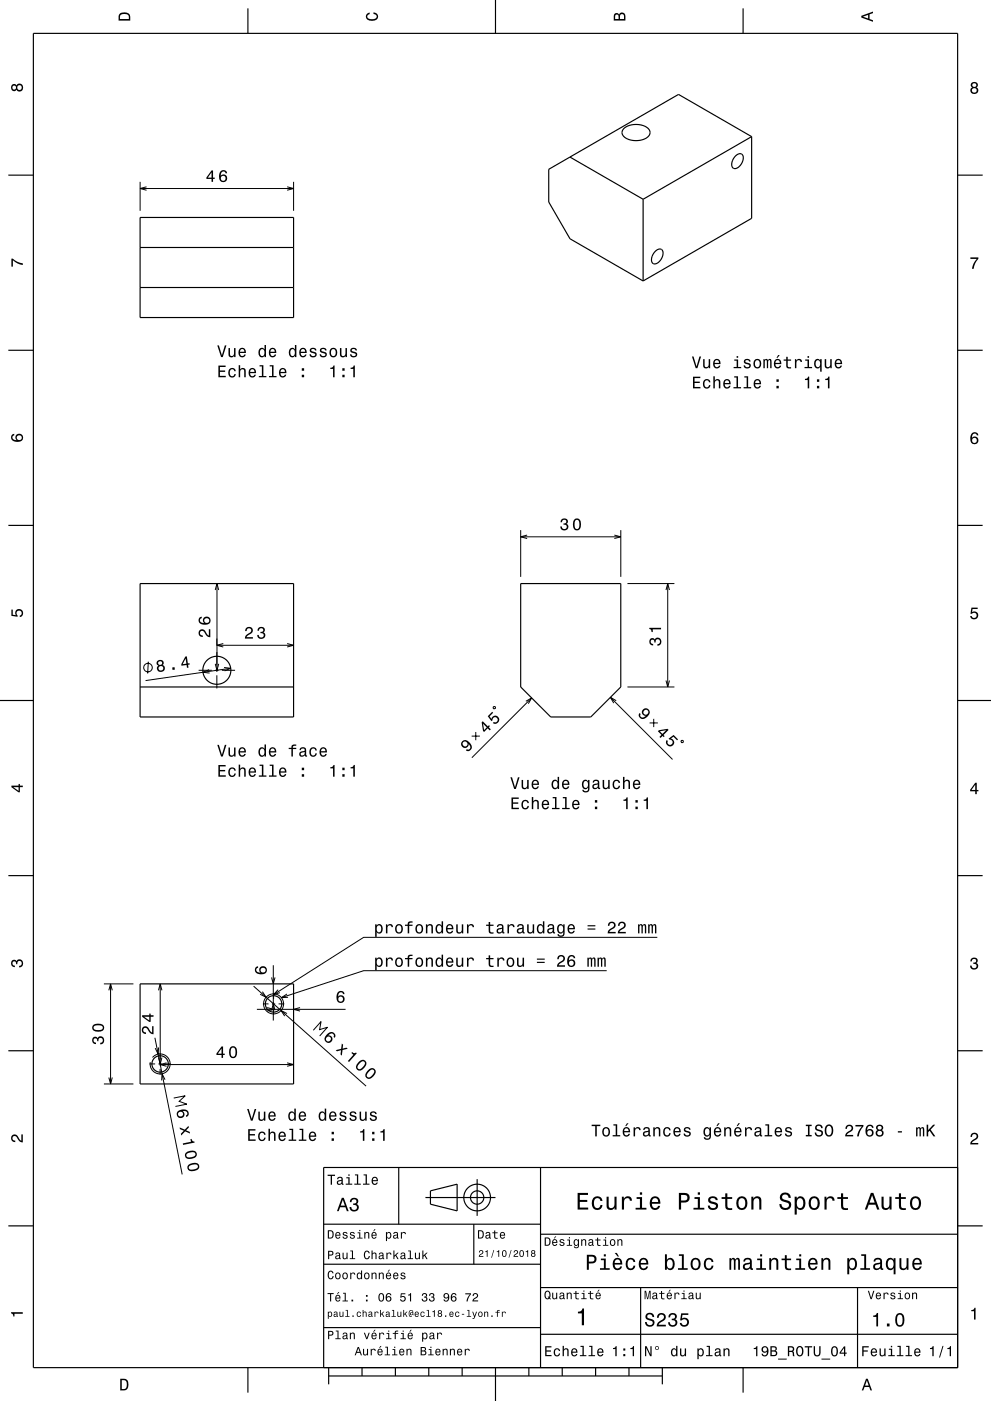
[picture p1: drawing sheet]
<svg xmlns="http://www.w3.org/2000/svg" width="297mm" height="420mm" viewBox="0 0 297 420" stroke-linecap="round" stroke-linejoin="round" font-family="sans-serif">
<g fill="none" stroke="#000" stroke-width=".3">
<path d="M42 54.5v8.7M42 56.5h46M43.9 56l-1.9 .5 1.9 .5M86.1 56l1.9 .5-1.9 .5M88 54.5v8.7M156 158.9v14M186 158.9v14M64.5 176.9l.5-2 .5 2M65 174.9v26M156 160.9h30M158 160.4l-2 .5 2 .5M184.1 160.4l1.9 .5-1.9 .5"/>
<path d="M188 174.9h14.1M199.6 176.9l.5-2 .5 2M200.1 174.9v31M44.4 198.4l-.1 3.5M64.5 199l.5 1.9 .5-1.9M65 191.4v2.1l23-.1M65 195.5v3.9M66.9 192.9l-1.9 .5 1.9 .6M86.1 192.9l1.9 .5-1.9 .6M59.5 200.9h4M62.7 200.8l-1.9 .7 2 .3M64.5 200.9h1"/>
<path d="M65 200.4v1M65 202.4v4M66.5 200.9h3.9M67.2 200.1l1.9 .2-1.8 .8M69.1 200.3l-25.5 3.7M142.6 219.4v2.5M147.8 212l.5-.2 .2 .5-.5 .2zM157.6 210.2l1.7-1-1 1.8M159.3 209.2l-17.9 18M182.9 209.1l18.6 18.6M184.7 210.1l-1.8-1 1 1.7M188 205.9h14.1"/>
<path d="M194.7 216.7h2.5M195.9 215.5v2.5M199.6 204l.5 1.9 .5-1.9M141.4 220.7h2.4M204.1 222.1l.5-.1 .2 .5-.5 .1zM31.1 295h8.9M32.6 296.9l.5-1.9 .6 1.9M33.1 295v30M47.5 296.9l.5-1.9 .5 1.9M48 295v24M76 295.6l33.7 30M78.6 297.3l1.1 1.7-1.7-.9"/>
<path d="M81.4 293l.5 2 .5-2M81.9 289.4v16.6M82 297.8v1.7M83.3 296.7l-1.3 1.5 1.9-.6M86 298l-1.7 1.1 2-.1M181.8 291h-72.8l-24.7 8.1M197 281h-88l-27 17.2M44.8 319h1.7M46.4 311.1l8.2 41M47.4 316l-.9 .4-.8 .6M47.5 316a3 3 0 0 1 3.5 2.8 3 3 0 0 1-3.2 3.2 3 3 0 0 1-2.8-3.6M47.5 319h1"/>
<path d="M47.5 317l.5 2 .5-2M47.5 314l-.1 2-.9-1.8M48 315.8v1.7M48 318.5v1M48 319.1h40M49.5 319h1.7M49.9 318.6l-1.9 .5 1.9 .6M77 302.6h26.6M78.8 301h1.7M80.1 302.1l1.9 .5-1.9 .5M81.4 302.9l.5-1.9 .5 1.9M81.5 301h1"/>
<path d="M82 300.5v1M82 302.5v1.7M83.5 301h1.7M86 303.8l-1.8-.8 1.1 1.6M86.1 318.6l1.9 .5-1.9 .6M89.9 302.1l-1.9 .5 1.9 .5M93.9 308.9l2.3-2.7-.4 2.5 2.3-.7-2.3 2.6M31.1 325h8.9M32.6 323l.5 2 .6-2M48 320.5v1.7M49.5 323.7l-.9-1.8-.2 2M52.1 329.2l3.4-.7-1.8 1.7 2.3 .8-3.4 .7"/>
<circle cx="44.4" cy="200.1" r="1.28"/>
<circle cx="82" cy="301" r="3"/>
</g>
<g fill="none" stroke="#000" stroke-width=".35">
<path d="M10 10h277v400h-277zM74.3 2.5v7.5M148.5 0v10M222.7 2.5v7.5M187 38.5a5.8 5.8 0 0 1 7.6 .5 2.23 2.23 0 0 1-2.1 2.9 5.1 5.1 0 0 1-6-1.7v-.9zM2.5 52.5h7.5M170.8 47.1l21.9 12.6M170.8 47.1l-6.3 3.7v9.8l6.3 11 21.9 12.6M192.7 59.7v24.5M220.5 46.7a1.2 1.2 0 0 1 1.4-.7 1.2 1.2 0 0 1 .9 1.3 3.1 3.1 0 0 1-2.9 3.2 2.4 2.4 0 0 1 .4-3.6zM225.3 41v24.5l-32.6 18.7M225.3 41l-32.6 18.7"/>
<path d="M225.3 41l-22-12.7-32.5 18.8M287 52.5h7.5M42 65.2h46v30h-46zM42 74.2h46M196.4 75.3a1.2 1.2 0 0 1 1.4-.7 1.2 1.2 0 0 1 .9 1.3 3.1 3.1 0 0 1-2.8 3.2 2.39 2.39 0 0 1 .4-3.6zM42 86.2h46M2.5 105h7.5M287 105h7.5M2.5 157.5h7.5M287 157.5h7.5M42 174.9h46v40h-46zM156 174.9h30v31l-9 9h-11.9l-9.1-9z"/>
<path d="M0 210h10M42 205.9h46M287 210h10M2.5 262.5h7.5M287 262.5h7.5M42 295h46v30h-46zM2.5 315h7.5M287 315h7.5M119.5 350v17M127.5 359h21M129 357l8-2v8l-8-2zM143 353.5v11"/>
<path d="M162 350v60M287 350h-190v60M2.5 367.5h7.5M97 367h65M97 379h65M142 367v12M162 370h125M287 367.5h7.5M97 398h65M162 386h125M192 386v24M257 386v24"/>
<path d="M74.3 410v7.5M98.5 412.5h100M98.5 410v5M108.5 410v2.5M118.5 410v2.5M128.5 410v2.5M138.5 410v2.5M148.5 410v10M158.5 410v2.5M162 400h125M168.5 410v2.5M178.5 410v2.5"/>
<path d="M188.5 410v2.5M198.5 410v5M222.7 410v7.5"/>
<circle cx="65" cy="200.9" r="4.2"/>
<circle cx="48" cy="319" r="2.46"/>
<circle cx="82" cy="301" r="2.46"/>
<circle cx="143" cy="359" r="2"/>
<circle cx="143" cy="359" r="4"/>
</g>
<g fill="#000">
<path d="M36 4a2.2 2.2 0 0 0-.5 2.2h3.5v-1.2a1.92 1.92 0 0 0-3-1zM36.3 4.4l.4-.2a1.44 1.44 0 0 1 1.9 .8v.7h-2.6v-1z" fill-rule="evenodd"/>
<path d="M109.9 4.2l.9-.4v.4l-.3 .1a.66 .66 0 0 0-.4 .6 .66 .66 0 0 0 .3 .6l.5 .2a1.58 1.58 0 0 0 2-.7 .89 .89 0 0 0-1-.8v-.5a1.24 1.24 0 0 1 1.4 1.1 1.24 1.24 0 0 1-1 1.4 1.93 1.93 0 0 1-2.7-1.2z" fill-rule="evenodd"/>
<path d="M184.2 4.2l-.3 2h3.5v-1.3a.98 .98 0 0 0-.7-1.1 .98 .98 0 0 0-1.2 .6 .84 .84 0 0 0-1.3-.2zM184.5 4.5l.4-.1 .4 .1 .1 1.2h-1zM185.9 4.4l.5-.2a.58 .58 0 0 1 .6 .7v.8h-1.2z" fill-rule="evenodd"/>
<path d="M258.1 4.7v.6l3.5 1.2v-.4l-1-.4v-1.4l1-.4v-.4zM258.6 5l1.6-.5v1z" fill-rule="evenodd"/>
<path d="M3.6 25.5a1 1 0 0 0-.1 1.5 1 1 0 0 0 1.4-.1 1.09 1.09 0 0 0 1.7 .2 1.09 1.09 0 0 0 0-1.7 1.09 1.09 0 0 0-1.7 .2l-.7-.4zM5.1 26.3a.75 .75 0 0 1 1.5 0 .75 .75 0 0 1-1.5 0zM3.7 26.3a.6 .6 0 0 1 1.2 0 .6 .6 0 0 1-1.2 0z" fill-rule="evenodd"/>
<path d="M291.2 24.8l-.2 .3a.8 .8 0 0 0 .4 1.1 1.09 1.09 0 0 0-.2 1.6 1.09 1.09 0 0 0 1.6 0 1.09 1.09 0 0 0-.2-1.6 .95 .95 0 0 0 .3-1.4 .95 .95 0 0 0-1.4-.2zM291.3 27.1a.71 .71 0 0 1 1.4 0 .71 .71 0 0 1-1.4 0zM291.4 25.5a.6 .6 0 0 1 1.2 0 .6 .6 0 0 1-1.2 0z" fill-rule="evenodd"/>
<path d="M63.4 51.1l-1.5 2.1v.4h1.5v.9h.5v-.9h.5v-.4h-.5v-2.1zM63.4 51.7v1.5h-1.1zM66.2 51.3a2.39 2.39 0 0 0 .2 3.2 1.16 1.16 0 0 0 1.5-.3 1.16 1.16 0 0 0-.2-1.6 1.16 1.16 0 0 0-1.6 .1 1.02 1.02 0 0 1 .9-1.3l.4 .1 .2 .5h.5a1.11 1.11 0 0 0-.8-1 1.11 1.11 0 0 0-1.1 .3zM66.1 53.5a.75 .75 0 0 1 1.5 0 .75 .75 0 0 1-1.5 0z" fill-rule="evenodd"/>
<path d="M3.4 77.5h.4a5.3 5.3 0 0 0 3 1.4v.6a5.2 5.2 0 0 1-2.9-1.5v1.9h-.5z" fill-rule="evenodd"/>
<path d="M290.8 77.2h2.4v.4a5.2 5.2 0 0 0-1.4 3h-.5a5.2 5.2 0 0 1 1.4-3h-1.9z" fill-rule="evenodd"/>
<path d="M65.4 109.6v3.5h2.3v-.4h-1.8v-1.2h1.6v-.4h-1.6v-1.1h1.7v-.4zM68.7 110.7a1.45 1.45 0 0 0-.2 1.7 1.45 1.45 0 0 0 1.5 .7l.6-.5 .1-.5h-.5l-.4 .7a1.01 1.01 0 0 1-.9-1.1 1.01 1.01 0 0 1 .9-1l.4 .6h.5a1.09 1.09 0 0 0-.8-1 1.09 1.09 0 0 0-1.2 .4zM71.5 109.5v3.6h.5v-1.6a.63 .63 0 0 1 .5-.8 .63 .63 0 0 1 .7 .7v1.7h.4v-1.8a.88 .88 0 0 0-.6-1 .88 .88 0 0 0-1 .5v-1.3zM74.8 110.7a1.45 1.45 0 0 0-.3 1.6 1.45 1.45 0 0 0 1.5 .8l.7-.8h-.5l-.5 .5a.76 .76 0 0 1-.7-.9h1.7a1.16 1.16 0 0 0-.5-1.4 1.16 1.16 0 0 0-1.4 .2zM75.1 110.9l.3-.2a.67 .67 0 0 1 .7 .1 .67 .67 0 0 1 .2 .7h-1.3zM77.8 109.5v.4h.7v2.8h-.9v.4h2.2v-.4h-.9v-3.2zM80.8 109.5v.4h.7v2.8h-.9v.4h2.3v-.4h-.9v-3.2zM83.9 110.7a1.45 1.45 0 0 0-.2 1.6 1.45 1.45 0 0 0 1.4 .8l.7-.8h-.4l-.6 .5a.76 .76 0 0 1-.7-.9h1.7a1.16 1.16 0 0 0-.4-1.4 1.16 1.16 0 0 0-1.5 .2zM84.3 110.9l.2-.2a.67 .67 0 0 1 .7 .1 .67 .67 0 0 1 .2 .7h-1.3zM90.4 112.3v.8h.7v-.8zM90.4 110.4v.7h.7v-.7z" fill-rule="evenodd"/>
<path d="M65.1 103.5l1.2 3.6h.5l1.1-3.6h-.5l-.9 3-.9-3zM68.5 104.3v1.8a.89 .89 0 0 0 .6 1 .89 .89 0 0 0 1.1-.5v.5h.4v-2.8h-.5v1.6a.65 .65 0 0 1-.3 .8 .65 .65 0 0 1-.9-.3v-2.1zM71.8 104.6a1.45 1.45 0 0 0-.3 1.7 1.45 1.45 0 0 0 1.5 .8l.7-.8h-.5l-.6 .5a.76 .76 0 0 1-.7-1h1.8a1.17 1.17 0 0 0-.5-1.3 1.17 1.17 0 0 0-1.4 .1zM72.1 104.8l.2-.1a.67 .67 0 0 1 .7 .1 .67 .67 0 0 1 .2 .7h-1.3zM77.7 104.6a1.49 1.49 0 0 0-.2 1.6 1.49 1.49 0 0 0 1.2 .9l.6-.5v.5h.4v-3.7h-.4v1.4a.9 .9 0 0 0-1.6-.2zM78.1 104.9a.62 .62 0 0 1 .7-.2 .62 .62 0 0 1 .4 .5 .91 .91 0 0 1 .1 1.1 .91 .91 0 0 1-1 .4l-.4-.5zM80.9 104.6a1.45 1.45 0 0 0-.3 1.7 1.45 1.45 0 0 0 1.5 .8l.7-.8h-.5l-.6 .5a.76 .76 0 0 1-.7-1h1.8a1.16 1.16 0 0 0-.5-1.3 1.16 1.16 0 0 0-1.4 .1zM81.2 104.8l.2-.1a.67 .67 0 0 1 .7 .1 .67 .67 0 0 1 .2 .7h-1.3zM86.8 104.6a1.49 1.49 0 0 0-.2 1.6 1.49 1.49 0 0 0 1.2 .9l.6-.5v.5h.4v-3.7h-.4v1.4a.9 .9 0 0 0-1.6-.2zM87.2 104.9a.62 .62 0 0 1 .7-.2 .62 .62 0 0 1 .4 .5 .91 .91 0 0 1 .1 1.1 .91 .91 0 0 1-1 .4l-.4-.5zM90 104.6a1.45 1.45 0 0 0-.3 1.7 1.45 1.45 0 0 0 1.5 .8l.7-.8h-.5l-.6 .5a.76 .76 0 0 1-.7-1h1.8a1.16 1.16 0 0 0-.5-1.3 1.16 1.16 0 0 0-1.4 .1zM90.3 104.8l.2-.1a.67 .67 0 0 1 .7 .1 .67 .67 0 0 1 .3 .7h-1.4zM93.1 104.5l-.2 .2a.96 .96 0 0 0 1.2 1.2l.3 .2a.6 .6 0 0 1-.5 .7 .6 .6 0 0 1-.7-.6h-.4a1.03 1.03 0 0 0 1.2 1 1.03 1.03 0 0 0 .7-1.5l-1.3-.4a.54 .54 0 0 1 .4-.7 .54 .54 0 0 1 .6 .5h.4a1.09 1.09 0 0 0-1.7-.6zM96.1 104.5l-.2 .2a.96 .96 0 0 0 1.2 1.2l.3 .2a.6 .6 0 0 1-.5 .7 .6 .6 0 0 1-.7-.6h-.4a1.03 1.03 0 0 0 1.3 1 1.03 1.03 0 0 0 .6-1.5l-1.3-.4a.54 .54 0 0 1 .4-.7 .54 .54 0 0 1 .6 .5h.5a1.08 1.08 0 0 0-1.8-.6zM99 104.6a1.45 1.45 0 0 0-.2 1.7 1.45 1.45 0 0 0 1.6 .8 1.45 1.45 0 0 0 .7-1.8 1.45 1.45 0 0 0-1.7-1zM99.4 104.9a.67 .67 0 0 1 .7-.2 .67 .67 0 0 1 .5 .5 .93 .93 0 0 1 0 1.1 .93 .93 0 0 1-1 .4 1.36 1.36 0 0 1-.2-1.8zM101.9 104.3v1.8a.89 .89 0 0 0 .6 1 .89 .89 0 0 0 1.1-.5v.5h.4v-2.8h-.5v1.6a.64 .64 0 0 1-.3 .8 .64 .64 0 0 1-.9-.3v-2.1zM105.2 104.5l-.2 .2a.96 .96 0 0 0 1.2 1.2l.3 .2a.6 .6 0 0 1-.5 .7 .6 .6 0 0 1-.7-.6h-.4a1.03 1.03 0 0 0 1.3 1 1.03 1.03 0 0 0 .7-1.5l-1.4-.4a.53 .53 0 0 1 .4-.7 .53 .53 0 0 1 .7 .5h.4a1.08 1.08 0 0 0-1.8-.6z" fill-rule="evenodd"/>
<path d="M99 110.3v.3h.8v2.5h.5v-3.5h-.4a.77 .77 0 0 1-.9 .7zM102.6 112.3v.8h.7v-.8zM102.6 110.4v.7h.7v-.7zM105.1 110.3v.3h.8v2.5h.4v-3.5h-.3a.77 .77 0 0 1-.9 .7z" fill-rule="evenodd"/>
<path d="M207.7 112.9v3.5h2.2v-.4h-1.7v-1.2h1.5v-.4h-1.5v-1h1.7v-.5zM211 114a1.45 1.45 0 0 0-.3 1.7 1.45 1.45 0 0 0 1.5 .7l.6-.5 .1-.4h-.4l-.4 .6a1.02 1.02 0 0 1-1-1 1.02 1.02 0 0 1 1-1l.4 .5h.4a1.09 1.09 0 0 0-.8-.9 1.09 1.09 0 0 0-1.1 .3zM213.8 112.8v3.6h.4v-1.5a.64 .64 0 0 1 .4-.8 .64 .64 0 0 1 .8 .3v2h.5v-1.8a.88 .88 0 0 0-.6-.9 .88 .88 0 0 0-1.1 .4v-1.3zM217.1 114a1.45 1.45 0 0 0-.3 1.6 1.45 1.45 0 0 0 1.4 .9l.7-.8h-.4l-.6 .4a.76 .76 0 0 1-.7-.9h1.8a1.16 1.16 0 0 0-.5-1.4 1.16 1.16 0 0 0-1.4 .2zM217.4 114.2l.2-.1a.67 .67 0 0 1 .7 .1 .67 .67 0 0 1 .2 .6h-1.3zM220 112.8v.4h.7v2.9h-.9v.3h2.3v-.3h-.9v-3.3zM223.1 112.8v.4h.7v2.9h-.9v.3h2.2v-.3h-.9v-3.3zM226.2 114a1.45 1.45 0 0 0-.3 1.6 1.45 1.45 0 0 0 1.4 .9l.7-.8h-.4l-.6 .4a.76 .76 0 0 1-.7-.9h1.8a1.16 1.16 0 0 0-.5-1.4 1.16 1.16 0 0 0-1.4 .2zM226.5 114.2l.2-.1a.67 .67 0 0 1 .7 .1 .67 .67 0 0 1 .2 .6h-1.3zM232.7 115.7v.7h.7v-.7zM232.7 113.7v.8h.7v-.8z" fill-rule="evenodd"/>
<path d="M207.4 106.9l1.1 3.5h.5l1.1-3.5h-.5l-.8 3-1-3zM210.7 107.7v1.8a.89 .89 0 0 0 .6 .9 .89 .89 0 0 0 1.1-.4v.4h.4v-2.7h-.4v1.5a.65 .65 0 0 1-.4 .8 .65 .65 0 0 1-.8-.3v-2zM214 108a1.45 1.45 0 0 0-.2 1.6 1.45 1.45 0 0 0 1.4 .8l.7-.8h-.4l-.6 .5a.76 .76 0 0 1-.7-.9h1.7a1.16 1.16 0 0 0-.4-1.4 1.16 1.16 0 0 0-1.5 .2zM214.4 108.2l.2-.2a.67 .67 0 0 1 .7 .1 .67 .67 0 0 1 .2 .7h-1.3zM220.1 107.8v.3h.7v1.9h-.9v.4h2.2v-.4h-.9v-2.2zM220.8 106.8v.5h.4v-.5zM223.2 107.8l-.2 .2a.96 .96 0 0 0 1.2 1.3l.3 .1a.6 .6 0 0 1-.5 .7 .6 .6 0 0 1-.7-.6h-.4a1.03 1.03 0 0 0 1.2 1 1.03 1.03 0 0 0 .7-1.5l-1.3-.4a.54 .54 0 0 1 .4-.7 .54 .54 0 0 1 .6 .5h.4a1.09 1.09 0 0 0-1.7-.6zM226.1 108a1.45 1.45 0 0 0-.2 1.7 1.45 1.45 0 0 0 1.6 .7 1.45 1.45 0 0 0 .6-1.8 1.45 1.45 0 0 0-1.6-.9zM226.4 108.2a.67 .67 0 0 1 .8-.2 .67 .67 0 0 1 .4 .6 .93 .93 0 0 1 .1 1 .93 .93 0 0 1-1 .4 1.36 1.36 0 0 1-.3-1.8zM228.8 107.7v2.7h.4v-1.8l.2-.6h.3l.1 .2v2.2h.4v-2.1l.4-.4 .2 .6v1.9h.4v-1.9a.69 .69 0 0 0-.5-.9l-.5 .4-.5-.4-.5 .4v-.3zM233.2 106.4l-.5 .9h.3l.7-.9zM232.2 108a1.45 1.45 0 0 0-.2 1.6 1.45 1.45 0 0 0 1.4 .8l.7-.8h-.4l-.6 .5a.76 .76 0 0 1-.7-.9h1.8a1.16 1.16 0 0 0-.5-1.4 1.16 1.16 0 0 0-1.5 .2zM232.6 108.2l.2-.2a.67 .67 0 0 1 .7 .1 .67 .67 0 0 1 .2 .7h-1.3zM235.6 107v.8h-.7v.3h.7l.1 1.8a1.05 1.05 0 0 0 1.4 .6v-.4a.68 .68 0 0 1-1-.4v-1.6h1v-.3h-1v-.8zM238.2 107.7v2.7h.5v-1.6a.67 .67 0 0 1 .3-.8 .67 .67 0 0 1 .9 .3v.2h.5a.89 .89 0 0 0-.7-.9 .89 .89 0 0 0-1.1 .5v-.4zM241.3 107.8v.3h.7v1.9h-.9v.4h2.3v-.4h-.9v-2.2zM242 106.8v.5h.5v-.5zM244.3 108a1.49 1.49 0 0 0-.3 1.5 1.49 1.49 0 0 0 1.3 .9l.5-.4v1.4h.4v-3.7h-.4v.4l-.3-.4a.91 .91 0 0 0-1.2 .3zM244.6 108.2a.62 .62 0 0 1 .7-.2 .62 .62 0 0 1 .5 .6v.4a.83 .83 0 0 1-.7 1.1 1.19 1.19 0 0 1-.5-1.9zM247.2 107.7v1.8a.89 .89 0 0 0 .6 .9 .89 .89 0 0 0 1-.4v.4h.5v-2.7h-.5v1.5a.64 .64 0 0 1-.4 .8 .64 .64 0 0 1-.8-.3v-2zM250.4 108a1.45 1.45 0 0 0-.2 1.6 1.45 1.45 0 0 0 1.4 .8l.7-.8h-.4l-.6 .5a.76 .76 0 0 1-.7-.9h1.8a1.16 1.16 0 0 0-.5-1.4 1.16 1.16 0 0 0-1.5 .2zM250.8 108.2l.2-.2a.67 .67 0 0 1 .7 .1 .67 .67 0 0 1 .2 .7h-1.3z" fill-rule="evenodd"/>
<path d="M241.2 113.6v.3h.9v2.5h.4v-3.5h-.3a.77 .77 0 0 1-1 .7zM244.8 115.7v.7h.7v-.7zM244.8 113.7v.8h.7v-.8zM247.3 113.6v.3h.8v2.5h.5v-3.5h-.4a.77 .77 0 0 1-.9 .7z" fill-rule="evenodd"/>
<path d="M3.6 130.4a1.44 1.44 0 0 0 .1 1.6 1.44 1.44 0 0 0 1.6 .5 1.26 1.26 0 0 0 1.6-1 1.26 1.26 0 0 0-1.1-1.5 1.11 1.11 0 0 0-1.1 .7 1.11 1.11 0 0 0 .3 1.3 1.03 1.03 0 0 1-1.3-.9l.2-.4 .4-.2v-.5zM5 131.2a.75 .75 0 0 1 1.5 0 .75 .75 0 0 1-1.5 0z" fill-rule="evenodd"/>
<path d="M291.3 129.8a2.4 2.4 0 0 0 .2 3.3 1.16 1.16 0 0 0 1.5-.4 1.16 1.16 0 0 0-.2-1.5 1.16 1.16 0 0 0-1.5 0 1.02 1.02 0 0 1 .8-1.2l.5 .1 .1 .4h.5a1.12 1.12 0 0 0-.7-.9 1.12 1.12 0 0 0-1.2 .2zM291.3 132a.75 .75 0 0 1 1.5 0 .75 .75 0 0 1-1.5 0z" fill-rule="evenodd"/>
<path d="M168.3 155.7l-.3 .9h.4a.62 .62 0 0 1 .4-.8 .62 .62 0 0 1 .8 .3 .62 .62 0 0 1-.2 .8h-.5v.4a.72 .72 0 0 1 .9 .4 .72 .72 0 0 1-.5 1 .72 .72 0 0 1-.9-.5v-.4h-.5a1.18 1.18 0 0 0 1.5 1.2 1.18 1.18 0 0 0 .6-1.8l-.2-.1a1.01 1.01 0 0 0 0-1.6 1.01 1.01 0 0 0-1.5 .2zM172 155.9a2.02 2.02 0 0 0 .9 3.1 2.03 2.03 0 0 0 .9-3.1 1.11 1.11 0 0 0-1.8 0zM172.6 155.9h.6a2.37 2.37 0 0 1 0 2.6h-.6a2.38 2.38 0 0 1 0-2.6z" fill-rule="evenodd"/>
<path d="M3.4 182.8h.4v1.5l1 .1a1.21 1.21 0 0 1 .5-1.7 1.21 1.21 0 0 1 1.7 .8 1.21 1.21 0 0 1-1.1 1.5v-.5a.8 .8 0 0 0 .4-1.2 .8 .8 0 0 0-1.3 0 .8 .8 0 0 0 .3 1.2v.4l-1.9-.3z" fill-rule="evenodd"/>
<path d="M47.1 198.2l-.2 .3a.8 .8 0 0 0 .6 1 1.09 1.09 0 0 0 0 1.7 1.09 1.09 0 0 0 1.6-.3 1.09 1.09 0 0 0-.4-1.5 .95 .95 0 0 0 .1-1.4 .95 .95 0 0 0-1.4 0zM47.5 200.4a.71 .71 0 0 1 1.4 0 .71 .71 0 0 1-1.4 0zM47.4 198.8a.6 .6 0 0 1 1.2 0 .6 .6 0 0 1-1.2 0zM51.6 200.1l.1 .7 .7-.1-.1-.7zM55.5 196.8l-1.2 2.3 .1 .5 1.5-.2 .1 .8h.5l-.1-.9 .5-.1-.1-.4-.5 .1-.3-2.1zM55.6 197.4l.3 1.6-1.2 .1z" fill-rule="evenodd"/>
<path d="M59.8 189a1.2 1.2 0 0 0-.2 1.3 1.2 1.2 0 0 0 1.2 .7v-.5a.71 .71 0 0 1-.9-.5 .71 .71 0 0 1 .5-.9 .71 .71 0 0 1 .9 .5l.2 .3a1.63 1.63 0 0 0 1.5 1.1v-2.4h-.4v1.9l-.4-.2-.8-1.2a1.1 1.1 0 0 0-1.6-.1zM59.8 185.2a1.44 1.44 0 0 0 .1 1.7 1.44 1.44 0 0 0 1.6 .4 1.26 1.26 0 0 0 1.6-1 1.26 1.26 0 0 0-1.1-1.5 1.11 1.11 0 0 0-1.1 .7 1.11 1.11 0 0 0 .3 1.3 1.02 1.02 0 0 1-1.3-.8l.2-.5 .4-.2v-.4zM61.2 186.1a.75 .75 0 0 1 1.5 0 .75 .75 0 0 1-1.5 0z" fill-rule="evenodd"/>
<path d="M73.8 188.2l-.3 1h.4a.71 .71 0 0 1 .5-.9 .71 .71 0 0 1 .9 .6 .71 .71 0 0 1-.5 .8l-.3 .2a1.63 1.63 0 0 0-1.1 1.5h2.4v-.4h-1.9l.8-.8a1.17 1.17 0 0 0 1-1.7 1.17 1.17 0 0 0-1.9-.3zM77.5 188.2l-.3 .9h.4a.62 .62 0 0 1 .4-.8 .62 .62 0 0 1 .7 .3 .62 .62 0 0 1-.2 .8h-.5v.4a.72 .72 0 0 1 1 .5 .72 .72 0 0 1-.5 .9 .72 .72 0 0 1-.9-.5l-.1-.4h-.4a1.18 1.18 0 0 0 1.5 1.2 1.18 1.18 0 0 0 .6-1.8l-.2-.1a1.01 1.01 0 0 0 0-1.6 1.01 1.01 0 0 0-1.5 .2z" fill-rule="evenodd"/>
<path d="M194.8 191.6a1.17 1.17 0 0 0-.1 1.2 1.17 1.17 0 0 0 1.1 .7v-.4a.62 .62 0 0 1-.8-.4 .62 .62 0 0 1 .3-.8 .62 .62 0 0 1 .8 .2v.5h.4a.72 .72 0 0 1 .4-.9 .72 .72 0 0 1 1 .5 .72 .72 0 0 1-.5 .9h-.4v.5a1.18 1.18 0 0 0 1.2-1.5 1.18 1.18 0 0 0-1.8-.6l-.2 .2a.86 .86 0 0 0-1.4-.1zM194.6 188.2v.4a.77 .77 0 0 1 .7 .9h.3v-.8h2.5v-.5z" fill-rule="evenodd"/>
<path d="M291.1 182.2h1.9v.4h-1.5l-.2 .9a1.21 1.21 0 0 1 1.8 .6 1.21 1.21 0 0 1-.8 1.6 1.21 1.21 0 0 1-1.6-1h.5a.8 .8 0 0 0 1.2 .3 .8 .8 0 0 0 .1-1.2 .8 .8 0 0 0-1.2 .2h-.4z" fill-rule="evenodd"/>
<path d="M144.7 216.2l-.4 .3 .5 2.6 .3 .3 1.1-1 .6 .6 .3-.4-.6-.6 .3-.3-.2-.3-.4 .3zM144.8 217l1.1 1.1-.8 .8zM147.5 213.4l-1.3 1.3 1.1 1.5 .3-.3a.8 .8 0 0 1 .7-1 .8 .8 0 0 1 .8 .9 .8 .8 0 0 1-1.1 .6l-.3 .4a1.21 1.21 0 0 0 1.8-.4 1.21 1.21 0 0 0-.6-1.7 1.21 1.21 0 0 0-1.6 .8l-.6-.7 1.1-1.1z" fill-rule="evenodd"/>
<path d="M192.7 212.7a1.11 1.11 0 0 0-.3 1.2 1.11 1.11 0 0 0 1.1 .7 1.03 1.03 0 0 1-1.4 .3l-.3-.4 .2-.4-.3-.4a1.23 1.23 0 0 0 .4 1.7 1.23 1.23 0 0 0 1.7-.3 1.41 1.41 0 0 0 .9-1.5 1.41 1.41 0 0 0-1.2-1.3zM192.9 213.5a.74 .74 0 0 1 1.4 0 .74 .74 0 0 1-1.4 0z" fill-rule="evenodd"/>
<path d="M3.4 235.5v.5l2.1 1.5h.5v-1.5h.8v-.5h-.8v-.5h-.4v.5zM4 236h1.6v1.1z" fill-rule="evenodd"/>
<path d="M65.4 229.3v3.5h2.3v-.4h-1.8v-1.2h1.6v-.4h-1.6v-1h1.7v-.5zM68.7 230.4a1.45 1.45 0 0 0-.2 1.7 1.45 1.45 0 0 0 1.5 .8l.6-.6 .1-.4h-.5l-.4 .6a1.02 1.02 0 0 1-.9-1 1.02 1.02 0 0 1 .9-1l.4 .5h.5a1.09 1.09 0 0 0-.8-.9 1.09 1.09 0 0 0-1.2 .3zM71.5 229.2v3.6h.5v-1.5a.63 .63 0 0 1 .5-.9 .63 .63 0 0 1 .7 .8v1.6h.4v-1.7a.88 .88 0 0 0-.6-1 .88 .88 0 0 0-1 .4v-1.3zM74.8 230.4a1.45 1.45 0 0 0-.3 1.7 1.45 1.45 0 0 0 1.5 .8l.7-.8h-.5l-.5 .4a.76 .76 0 0 1-.7-.9h1.7a1.16 1.16 0 0 0-.5-1.3 1.16 1.16 0 0 0-1.4 .1zM75.1 230.6l.3-.1a.67 .67 0 0 1 .7 .1 .67 .67 0 0 1 .2 .6h-1.3zM77.8 229.2v.4h.7v2.9h-.9v.3h2.2v-.3h-.9v-3.3zM80.8 229.2v.4h.7v2.9h-.9v.3h2.3v-.3h-.9v-3.3zM83.9 230.4a1.45 1.45 0 0 0-.2 1.7 1.45 1.45 0 0 0 1.4 .8l.7-.8h-.4l-.6 .4a.76 .76 0 0 1-.7-.9h1.7a1.16 1.16 0 0 0-.4-1.3 1.16 1.16 0 0 0-1.5 .1zM84.3 230.6l.2-.1a.67 .67 0 0 1 .7 .1 .67 .67 0 0 1 .2 .6h-1.3zM90.4 232.1v.7h.7v-.7zM90.4 230.1v.8h.7v-.8z" fill-rule="evenodd"/>
<path d="M65.1 223.3l1.2 3.5h.5l1.1-3.5h-.5l-.9 3-.9-3zM68.5 224.1v1.8a.89 .89 0 0 0 .6 1 .89 .89 0 0 0 1.1-.5v.4h.4v-2.7h-.5v1.6a.65 .65 0 0 1-.3 .7 .65 .65 0 0 1-.9-.3v-2zM71.8 224.4a1.45 1.45 0 0 0-.3 1.6 1.45 1.45 0 0 0 1.5 .8l.7-.8h-.5l-.6 .5a.76 .76 0 0 1-.7-.9h1.8a1.17 1.17 0 0 0-.5-1.4 1.17 1.17 0 0 0-1.4 .2zM72.1 224.6l.2-.2a.67 .67 0 0 1 .7 .1 .67 .67 0 0 1 .2 .7h-1.3zM77.7 224.4a1.49 1.49 0 0 0-.2 1.5 1.49 1.49 0 0 0 1.2 1l.6-.5v.4h.4v-3.6h-.4v1.3a.89 .89 0 0 0-1.6-.1zM78.1 224.7a.62 .62 0 0 1 .7-.3 .62 .62 0 0 1 .4 .6 .91 .91 0 0 1 .1 1 .91 .91 0 0 1-1 .4l-.4-.5zM80.9 224.4a1.45 1.45 0 0 0-.3 1.6 1.45 1.45 0 0 0 1.5 .8l.7-.8h-.5l-.6 .5a.76 .76 0 0 1-.7-.9h1.8a1.16 1.16 0 0 0-.5-1.4 1.16 1.16 0 0 0-1.4 .2zM81.2 224.6l.2-.2a.67 .67 0 0 1 .7 .1 .67 .67 0 0 1 .2 .7h-1.3zM86.5 224.2v.4h.8v2.2h.5v-2.2h1v-.4h-1v-.4l1-.2v-.4a.95 .95 0 0 0-1.1 0 .95 .95 0 0 0-.4 1zM90 224.2l-.2 .7h.4a.55 .55 0 0 1 .6-.5 .55 .55 0 0 1 .4 .7l-.2 .1a.91 .91 0 0 0-1.3 .5 .91 .91 0 0 0 .8 1.2l.9-.5 .1 .4h.5v-.3l-.2-.1v-1.6a1.02 1.02 0 0 0-1.8-.6zM90.2 225.7l1.1-.3a.77 .77 0 0 1-.2 .9 .77 .77 0 0 1-.9 .1zM93 224.4a1.45 1.45 0 0 0-.2 1.7 1.45 1.45 0 0 0 1.5 .7l.6-.5 .1-.5h-.5l-.4 .7a1.02 1.02 0 0 1-.9-1.1 1.02 1.02 0 0 1 .9-1l.4 .6h.5a1.09 1.09 0 0 0-.8-1 1.09 1.09 0 0 0-1.2 .4zM96.1 224.4a1.45 1.45 0 0 0-.3 1.6 1.45 1.45 0 0 0 1.4 .8l.7-.8h-.4l-.6 .5a.76 .76 0 0 1-.7-.9h1.8a1.16 1.16 0 0 0-.5-1.4 1.16 1.16 0 0 0-1.4 .2zM96.4 224.6l.2-.2a.67 .67 0 0 1 .7 .1 .67 .67 0 0 1 .2 .7h-1.3z" fill-rule="evenodd"/>
<path d="M99 230v.4h.8v2.4h.5v-3.5h-.4a.77 .77 0 0 1-.9 .7zM102.6 232.1v.7h.7v-.7zM102.6 230.1v.8h.7v-.8zM105.1 230v.4h.8v2.4h.4v-3.5h-.3a.77 .77 0 0 1-.9 .7z" fill-rule="evenodd"/>
<path d="M138.5 222.2a1.15 1.15 0 0 0 .3 1.9 1.15 1.15 0 0 0 1.7-1.1 1.02 1.02 0 0 1 .3 1.5l-.5 .3-.4-.2-.3 .3a1.23 1.23 0 0 0 1.7-.4 1.23 1.23 0 0 0-.4-1.7 1.63 1.63 0 0 0-2.4-.6zM138.6 223a.75 .75 0 0 1 1.5 0 .75 .75 0 0 1-1.5 0z" fill-rule="evenodd"/>
<path d="M153 233l1.1 3.5h.5l1.1-3.5h-.5l-.8 3-1-3zM156.3 233.8v1.8a.89 .89 0 0 0 .6 1 .89 .89 0 0 0 1.1-.5v.4h.4v-2.7h-.4v1.6a.65 .65 0 0 1-.4 .8 .65 .65 0 0 1-.8-.4v-2zM159.6 234.1a1.45 1.45 0 0 0-.2 1.6 1.45 1.45 0 0 0 1.4 .9l.7-.8h-.4l-.6 .4a.76 .76 0 0 1-.7-.9h1.7a1.16 1.16 0 0 0-.4-1.4 1.16 1.16 0 0 0-1.5 .2zM160 234.3l.2-.1a.67 .67 0 0 1 .7 .1 .67 .67 0 0 1 .2 .6h-1.3zM165.6 234.1a1.49 1.49 0 0 0-.3 1.6 1.49 1.49 0 0 0 1.3 .9l.5-.5v.4h.5v-3.6h-.5v1.3a.89 .89 0 0 0-1.5-.1zM165.9 234.4a.62 .62 0 0 1 .7-.3 .62 .62 0 0 1 .5 .6 .91 .91 0 0 1 0 1.1 .91 .91 0 0 1-1 .4l-.3-.6zM168.7 234.1a1.45 1.45 0 0 0-.2 1.6 1.45 1.45 0 0 0 1.4 .9l.7-.8h-.4l-.6 .4a.76 .76 0 0 1-.7-.9h1.7a1.16 1.16 0 0 0-.4-1.4 1.16 1.16 0 0 0-1.5 .2zM169.1 234.3l.2-.1a.67 .67 0 0 1 .7 .1 .67 .67 0 0 1 .2 .6h-1.3zM174.7 234.1a1.49 1.49 0 0 0-.3 1.6 1.49 1.49 0 0 0 1.3 .9l.5-.5a.73 .73 0 0 1-.3 1 .73 .73 0 0 1-1-.3h-.4a1.1 1.1 0 0 0 1.3 .8 1.1 1.1 0 0 0 .9-1.2v-2.6h-.5v.5l-.3-.4a.9 .9 0 0 0-1.2 .2zM175 234.4a.63 .63 0 0 1 .7-.3 .63 .63 0 0 1 .5 .6 .92 .92 0 0 1 0 1.1 .92 .92 0 0 1-1 .4l-.3-.6zM177.9 234l-.3 .6h.4a.55 .55 0 0 1 .7-.5 .55 .55 0 0 1 .4 .7l-.2 .1a.91 .91 0 0 0-1.3 .5 .91 .91 0 0 0 .7 1.2l.9-.4 .1 .3h.6v-.3l-.3-.1v-1.6a1.02 1.02 0 0 0-1.7-.5zM178.1 235.5l1.1-.4a.77 .77 0 0 1-.2 .9 .77 .77 0 0 1-.9 .1zM180.6 233.8v1.8a.89 .89 0 0 0 .6 1 .89 .89 0 0 0 1.1-.5v.4h.4v-2.7h-.4v1.6a.65 .65 0 0 1-.4 .8 .65 .65 0 0 1-.8-.4v-2zM183.9 234.1a1.45 1.45 0 0 0-.2 1.7 1.45 1.45 0 0 0 1.5 .7l.5-.5 .1-.4h-.4l-.4 .6a1.01 1.01 0 0 1-1-1 1.01 1.01 0 0 1 1-1l.4 .5h.4a1.09 1.09 0 0 0-.7-.9 1.09 1.09 0 0 0-1.2 .3zM186.7 232.9v3.6h.4v-1.5a.63 .63 0 0 1 .4-.8 .63 .63 0 0 1 .8 .3l.1 2h.4v-1.8a.88 .88 0 0 0-.6-.9 .88 .88 0 0 0-1.1 .4v-1.3zM190 234.1a1.45 1.45 0 0 0-.3 1.6 1.45 1.45 0 0 0 1.5 .9l.7-.8h-.5l-.6 .4a.76 .76 0 0 1-.7-.9h1.8a1.16 1.16 0 0 0-.5-1.4 1.16 1.16 0 0 0-1.4 .2zM190.3 234.3l.2-.1a.67 .67 0 0 1 .7 .1 .67 .67 0 0 1 .2 .6h-1.3z" fill-rule="evenodd"/>
<path d="M197.2 219.2l1 1.1-.6 .6 .4 .3 .6-.6 .3 .4 .3-.3-.3-.4 1.5-1.5-.4-.3-2.5 .4zM197.7 219.2l1.9-.3-1.1 1.1zM199.8 221.8a1.21 1.21 0 0 0 .4 1.8 1.21 1.21 0 0 0 1.7-.5 1.21 1.21 0 0 0-.8-1.7l.7-.5 1.1 1 .3-.2-1.3-1.4-1.5 1.1 .3 .3a.8 .8 0 0 1 1 .7 .8 .8 0 0 1-.9 .9 .8 .8 0 0 1-.6-1.1z" fill-rule="evenodd"/>
<path d="M292.3 234.7l-1.6 2.1v.4h1.6v.9h.4v-.9h.5v-.4h-.5v-2.1zM292.3 235.2v1.6h-1.1z" fill-rule="evenodd"/>
<path d="M153.3 239.1v3.5h2.2v-.4h-1.7v-1.2h1.5v-.5h-1.5v-1h1.7v-.4zM156.6 240.2a1.45 1.45 0 0 0-.3 1.6 1.45 1.45 0 0 0 1.5 .8l.6-.6 .1-.4h-.4l-.4 .6a1.02 1.02 0 0 1-1-1 1.02 1.02 0 0 1 1-1l.4 .6h.4a1.09 1.09 0 0 0-.8-1 1.09 1.09 0 0 0-1.1 .4zM159.4 239v3.6h.4v-1.6a.64 .64 0 0 1 .4-.8 .64 .64 0 0 1 .8 .4v2h.5v-1.8a.88 .88 0 0 0-.6-1 .88 .88 0 0 0-1.1 .5v-1.3zM162.6 240.2a1.45 1.45 0 0 0-.2 1.6 1.45 1.45 0 0 0 1.4 .8l.7-.8h-.4l-.6 .5a.76 .76 0 0 1-.7-1h1.8a1.16 1.16 0 0 0-.5-1.3 1.16 1.16 0 0 0-1.5 .2zM163 240.4l.2-.2a.67 .67 0 0 1 .7 .1 .67 .67 0 0 1 .2 .7h-1.3zM165.6 239v.3h.7v2.9h-.9v.4h2.3v-.4h-.9v-3.2zM168.7 239v.3h.7v2.9h-.9v.4h2.2v-.4h-.9v-3.2zM171.8 240.2a1.45 1.45 0 0 0-.3 1.6 1.45 1.45 0 0 0 1.4 .8l.7-.8h-.4l-.6 .5a.76 .76 0 0 1-.7-1h1.8a1.16 1.16 0 0 0-.5-1.3 1.16 1.16 0 0 0-1.4 .2zM172.1 240.4l.2-.2a.67 .67 0 0 1 .7 .1 .67 .67 0 0 1 .2 .7h-1.3zM178.3 241.8v.8h.7v-.8zM178.3 239.9v.7h.7v-.7z" fill-rule="evenodd"/>
<path d="M186.8 239.7v.4h.9v2.5h.4v-3.6h-.3a.77 .77 0 0 1-1 .7zM190.4 241.8v.8h.7v-.8zM190.4 239.9v.7h.7v-.7zM192.9 239.7v.4h.8v2.5h.5v-3.6h-.4a.77 .77 0 0 1-.9 .7z" fill-rule="evenodd"/>
<path d="M112.4 277.1v3.8h.5v-1.5a.93 .93 0 0 0 1 .5 .93 .93 0 0 0 .7-.8 1.27 1.27 0 0 0 0-1.5 1.27 1.27 0 0 0-1.4-.5l-.3 .4v-.4zM113.1 277.7a.63 .63 0 0 1 .7-.3 .63 .63 0 0 1 .4 .6l.1 .5a.84 .84 0 0 1-.7 1 1.18 1.18 0 0 1-.5-1.8zM115.7 277.1v2.7h.4v-1.5a.66 .66 0 0 1 .4-.8 .66 .66 0 0 1 .8 .2v.2h.5a.89 .89 0 0 0-.7-.9 .89 .89 0 0 0-1 .6v-.5zM118.7 277.4a1.45 1.45 0 0 0-.2 1.7 1.45 1.45 0 0 0 1.6 .7 1.45 1.45 0 0 0 .7-1.8 1.45 1.45 0 0 0-1.7-.9zM119 277.7a.67 .67 0 0 1 .8-.3 .67 .67 0 0 1 .4 .6 .93 .93 0 0 1 .1 1.1 .93 .93 0 0 1-1 .3 1.36 1.36 0 0 1-.3-1.7zM121.4 277.2v.4h.8v2.2h.4v-2.2h1v-.4h-1l.1-.4 .9-.2v-.4a.95 .95 0 0 0-1 0 .95 .95 0 0 0-.4 1zM124.8 277.4a1.45 1.45 0 0 0-.2 1.7 1.45 1.45 0 0 0 1.5 .7 1.45 1.45 0 0 0 .7-1.8 1.45 1.45 0 0 0-1.6-.9zM125.1 277.7a.67 .67 0 0 1 .7-.3 .67 .67 0 0 1 .5 .6 .93 .93 0 0 1 0 1.1 .93 .93 0 0 1-1 .3 1.36 1.36 0 0 1-.2-1.7zM127.6 277.1v2.7h.5v-1.6a.63 .63 0 0 1 .4-.7 .63 .63 0 0 1 .8 .3v2h.4v-1.8a.89 .89 0 0 0-.6-1 .89 .89 0 0 0-1 .5v-.4zM130.8 277.4a1.49 1.49 0 0 0-.3 1.5 1.49 1.49 0 0 0 1.3 1l.5-.5v.4h.5v-3.6h-.5v1.3a.89 .89 0 0 0-1.5-.1zM131.2 277.7a.62 .62 0 0 1 .6-.3 .62 .62 0 0 1 .5 .6 .91 .91 0 0 1 0 1 .91 .91 0 0 1-.9 .4l-.4-.5zM133.9 277.4a1.45 1.45 0 0 0-.2 1.6 1.45 1.45 0 0 0 1.4 .8l.7-.8h-.4l-.6 .5a.76 .76 0 0 1-.7-.9h1.8a1.17 1.17 0 0 0-.5-1.4 1.17 1.17 0 0 0-1.5 .2zM134.3 277.6l.2-.1a.67 .67 0 0 1 .7 0 .67 .67 0 0 1 .2 .7h-1.3zM136.7 277.1v1.8a.89 .89 0 0 0 .7 1 .89 .89 0 0 0 1-.5v.4h.4v-2.7h-.4v1.6a.65 .65 0 0 1-.4 .7 .65 .65 0 0 1-.8-.3v-2zM140 277.1v2.7h.4v-1.5a.66 .66 0 0 1 .4-.8 .66 .66 0 0 1 .8 .2v.2h.5a.89 .89 0 0 0-.7-.9 .89 .89 0 0 0-1 .6v-.5zM146.5 276.4v.8h-.8v.4h.8v1.8a1.05 1.05 0 0 0 1.4 .5v-.4a.68 .68 0 0 1-1-.3v-1.6h1v-.4h-1v-.8zM149.2 277.2l-.3 .7h.4a.55 .55 0 0 1 .7-.5 .55 .55 0 0 1 .4 .7l-.2 .1a.91 .91 0 0 0-1.3 .5 .91 .91 0 0 0 .7 1.2l.9-.4 .1 .3h.6v-.3l-.3-.1v-1.6a1.02 1.02 0 0 0-1.7-.6zM149.4 278.8l1.1-.4a.77 .77 0 0 1-.2 .9 .77 .77 0 0 1-.9 .1zM152.1 277.1v2.7h.4v-1.5a.66 .66 0 0 1 .4-.8 .66 .66 0 0 1 .8 .2l.1 .2h.4a.89 .89 0 0 0-.7-.9 .89 .89 0 0 0-1 .6v-.5zM155.3 277.2l-.3 .7h.4a.55 .55 0 0 1 .7-.5 .55 .55 0 0 1 .3 .7l-.2 .1a.91 .91 0 0 0-1.3 .5 .91 .91 0 0 0 .8 1.2l.9-.4 .1 .3h.5v-.3l-.2-.1v-1.6a1.02 1.02 0 0 0-.7-.8 1.02 1.02 0 0 0-1 .2zM155.4 278.8l1.1-.4a.77 .77 0 0 1-.2 .9 .77 .77 0 0 1-.9 .1zM158 277.1v1.8a.89 .89 0 0 0 .6 1 .89 .89 0 0 0 1.1-.5v.4h.4v-2.7h-.5v1.6a.65 .65 0 0 1-.3 .7 .65 .65 0 0 1-.8-.3l-.1-2zM161.2 277.4a1.49 1.49 0 0 0-.3 1.5 1.49 1.49 0 0 0 1.3 1l.5-.5v.4h.4v-3.6h-.4v1.3a.89 .89 0 0 0-1.5-.1zM161.5 277.7a.62 .62 0 0 1 .7-.3 .62 .62 0 0 1 .4 .6 .91 .91 0 0 1 .1 1 .91 .91 0 0 1-1 .4l-.3-.5zM164.4 277.2l-.3 .7h.4a.55 .55 0 0 1 .7-.5 .55 .55 0 0 1 .3 .7l-.2 .1a.91 .91 0 0 0-1.2 .5 .91 .91 0 0 0 .7 1.2l.9-.4 .1 .3h.5v-.3l-.2-.1v-1.6a1.02 1.02 0 0 0-1.7-.6zM164.5 278.8l1.1-.4a.77 .77 0 0 1-.2 .9 .77 .77 0 0 1-.9 .1zM167.2 277.4a1.49 1.49 0 0 0-.2 1.5 1.49 1.49 0 0 0 1.2 1l.6-.5a.73 .73 0 0 1-.3 1 .73 .73 0 0 1-1-.3h-.4a1.09 1.09 0 0 0 1.2 .8 1.09 1.09 0 0 0 .9-1.2v-2.6h-.4v.4l-.4-.4a.89 .89 0 0 0-1.2 .3zM167.6 277.7a.63 .63 0 0 1 .7-.3 .63 .63 0 0 1 .4 .6 .91 .91 0 0 1 .1 1.1 .91 .91 0 0 1-1 .3l-.4-.5zM170.4 277.4a1.45 1.45 0 0 0-.3 1.6 1.45 1.45 0 0 0 1.5 .8l.7-.8h-.5l-.6 .5a.76 .76 0 0 1-.7-.9h1.8a1.17 1.17 0 0 0-.5-1.4 1.17 1.17 0 0 0-1.4 .2zM170.7 277.6l.2-.1a.67 .67 0 0 1 .7 .1 .67 .67 0 0 1 .3 .6h-1.4zM176.1 278.3v.4h2.3v-.4zM176.1 277.4v.3h2.3v-.3zM182.5 276.6l-.3 1h.4a.7 .7 0 0 1 .6-.9 .7 .7 0 0 1 .8 .5 .7 .7 0 0 1-.5 .9l-.3 .1a1.63 1.63 0 0 0-1.1 1.6h2.4v-.4h-1.9l.9-.8a1.17 1.17 0 0 0 .9-1.7 1.17 1.17 0 0 0-1.9-.3zM185.5 276.6l-.3 1h.5a.7 .7 0 0 1 .5-.9 .7 .7 0 0 1 .9 .5 .7 .7 0 0 1-.5 .9l-.3 .1a1.63 1.63 0 0 0-1.2 1.6h2.4v-.4h-1.9l.9-.8a1.17 1.17 0 0 0 .9-1.7 1.17 1.17 0 0 0-1.9-.3zM191.2 277.1v2.7h.4v-1.8l.2-.6h.3l.1 .3 .1 2.1h.3l.1-2.1 .3-.3 .3 .5v1.9h.4v-1.9a.7 .7 0 0 0-.6-.9l-.5 .4-.5-.4-.5 .4v-.3zM194.3 277.1v2.7h.4v-2.1l.2-.3h.3l.1 .3v2.1h.4v-2.1l.3-.3 .3 .5v1.9h.4v-1.9a.7 .7 0 0 0-.5-.9l-.6 .4-.5-.4-.4 .4v-.3z" fill-rule="evenodd"/>
<path d="M3.6 288a.86 .86 0 0 1 1.4 .2 1.12 1.12 0 0 1 1.5-.5 1.12 1.12 0 0 1 .3 1.6l-.5 .6-.6 .1v-.4a.72 .72 0 0 0 .9-.7 .72 .72 0 0 0-.8-.8 .72 .72 0 0 0-.6 1h-.4a.62 .62 0 0 0-.4-.9 .62 .62 0 0 0-.8 .5 .62 .62 0 0 0 .5 .8h.4l-.1 .4a1.17 1.17 0 0 1-1-.6 1.17 1.17 0 0 1 .2-1.3z" fill-rule="evenodd"/>
<path d="M76.6 290a1.44 1.44 0 0 0 .1 1.7 1.44 1.44 0 0 0 1.7 .4 1.26 1.26 0 0 0 1.6-1 1.26 1.26 0 0 0-1.2-1.5 1.11 1.11 0 0 0-1.1 .7 1.11 1.11 0 0 0 .4 1.3 1.03 1.03 0 0 1-1.3-.8l.1-.5 .4-.2v-.4zM78.1 290.9a.75 .75 0 0 1 1.5 0 .75 .75 0 0 1-1.5 0z" fill-rule="evenodd"/>
<path d="M101.4 297.3a2.41 2.41 0 0 0 .2 3.3 1.16 1.16 0 0 0 1.5-.4 1.16 1.16 0 0 0-.2-1.5 1.16 1.16 0 0 0-1.6 0 1.02 1.02 0 0 1 .9-1.2l.4 .1 .2 .4h.5a1.12 1.12 0 0 0-.8-.9 1.12 1.12 0 0 0-1.1 .2zM101.3 299.5a.75 .75 0 0 1 1.5 0 .75 .75 0 0 1-1.5 0z" fill-rule="evenodd"/>
<path d="M112.4 287.1v3.8h.5v-1.5a.93 .93 0 0 0 1 .5 .93 .93 0 0 0 .7-.8 1.27 1.27 0 0 0 0-1.5 1.27 1.27 0 0 0-1.4-.5l-.3 .4v-.4zM113.1 287.7a.63 .63 0 0 1 .7-.3 .63 .63 0 0 1 .4 .6l.1 .5a.84 .84 0 0 1-.7 1 1.18 1.18 0 0 1-.5-1.8zM115.7 287.1v2.7h.4v-1.5a.66 .66 0 0 1 .4-.8 .66 .66 0 0 1 .8 .2v.2h.5a.89 .89 0 0 0-.7-.9 .89 .89 0 0 0-1 .6v-.5zM118.7 287.4a1.45 1.45 0 0 0-.2 1.7 1.45 1.45 0 0 0 1.6 .7 1.45 1.45 0 0 0 .7-1.8 1.45 1.45 0 0 0-1.7-.9zM119 287.7a.67 .67 0 0 1 .8-.3 .67 .67 0 0 1 .4 .6 .93 .93 0 0 1 .1 1.1 .93 .93 0 0 1-1 .4 1.37 1.37 0 0 1-.3-1.8zM121.4 287.2v.4h.8v2.2h.4v-2.2h1v-.4h-1l.1-.4 .9-.2v-.4a.95 .95 0 0 0-1 0 .95 .95 0 0 0-.4 1zM124.8 287.4a1.45 1.45 0 0 0-.2 1.7 1.45 1.45 0 0 0 1.5 .7 1.45 1.45 0 0 0 .7-1.8 1.45 1.45 0 0 0-1.6-.9zM125.1 287.7a.67 .67 0 0 1 .7-.3 .67 .67 0 0 1 .5 .6 .93 .93 0 0 1 0 1.1 .93 .93 0 0 1-1 .4 1.37 1.37 0 0 1-.2-1.8zM127.6 287.1v2.7h.5v-1.5a.63 .63 0 0 1 .4-.8 .63 .63 0 0 1 .8 .3v2h.4v-1.8a.89 .89 0 0 0-.6-1 .89 .89 0 0 0-1 .5v-.4zM130.8 287.4a1.49 1.49 0 0 0-.3 1.5 1.49 1.49 0 0 0 1.3 1l.5-.5v.4h.5v-3.6h-.5v1.3a.89 .89 0 0 0-1.5-.1zM131.2 287.7a.62 .62 0 0 1 .6-.3 .62 .62 0 0 1 .5 .6v.5a.83 .83 0 0 1-.7 1 1.19 1.19 0 0 1-.4-1.8zM133.9 287.4a1.45 1.45 0 0 0-.2 1.6 1.45 1.45 0 0 0 1.4 .8l.7-.8h-.4l-.6 .5a.76 .76 0 0 1-.7-.9h1.8a1.17 1.17 0 0 0-.5-1.4 1.17 1.17 0 0 0-1.5 .2zM134.3 287.6l.2-.1a.67 .67 0 0 1 .7 .1 .67 .67 0 0 1 .2 .6h-1.3zM136.7 287.1v1.8a.89 .89 0 0 0 .7 1 .89 .89 0 0 0 1-.5v.4h.4v-2.7h-.4v1.6a.65 .65 0 0 1-.4 .7 .65 .65 0 0 1-.8-.3v-2zM140 287.1v2.7h.4v-1.5a.67 .67 0 0 1 .4-.8 .67 .67 0 0 1 .8 .2v.2h.5a.89 .89 0 0 0-.7-.9 .89 .89 0 0 0-1 .6v-.5zM146.5 286.4v.8h-.8v.4h.8v1.8a1.04 1.04 0 0 0 1.4 .5v-.4a.68 .68 0 0 1-1-.3v-1.6h1v-.4h-1v-.8zM149.1 287.1v2.7h.4v-1.5a.67 .67 0 0 1 .4-.8 .67 .67 0 0 1 .8 .2v.2h.5a.89 .89 0 0 0-.7-.9 .89 .89 0 0 0-1 .6v-.5zM152.1 287.4a1.45 1.45 0 0 0-.2 1.7 1.45 1.45 0 0 0 1.6 .7 1.45 1.45 0 0 0 .6-1.8 1.45 1.45 0 0 0-1.6-.9zM152.4 287.7a.67 .67 0 0 1 .8-.3 .67 .67 0 0 1 .4 .6 .93 .93 0 0 1 .1 1.1 .93 .93 0 0 1-1 .4 1.36 1.36 0 0 1-.3-1.8zM155 287.1v1.8a.89 .89 0 0 0 .6 1 .89 .89 0 0 0 1-.5v.4h.5v-2.7h-.5v1.6a.65 .65 0 0 1-.4 .7 .65 .65 0 0 1-.8-.3v-2zM160.9 288.3v.4h2.4v-.4zM160.9 287.4v.3h2.4v-.3zM167.3 286.6l-.3 1h.5a.7 .7 0 0 1 .5-.9 .7 .7 0 0 1 .8 .5 .7 .7 0 0 1-.5 .9l-.3 .1a1.63 1.63 0 0 0-1.1 1.6h2.4v-.4h-1.9l.9-.8a1.17 1.17 0 0 0 .9-1.7 1.17 1.17 0 0 0-1.9-.3zM170.5 286.6a2.4 2.4 0 0 0 .2 3.2 1.16 1.16 0 0 0 1.5-.3 1.16 1.16 0 0 0-.2-1.6 1.16 1.16 0 0 0-1.5 .1 1.03 1.03 0 0 1 .8-1.3l.4 .1 .2 .5h.5a1.12 1.12 0 0 0-.7-1 1.12 1.12 0 0 0-1.2 .3zM170.5 288.8a.75 .75 0 0 1 1.4 0 .75 .75 0 0 1-1.4 0zM176 287.1v2.7h.4v-1.8l.3-.6h.2l.2 .3v2.1h.4v-2.1l.3-.3 .3 .5v1.9h.4v-1.9a.69 .69 0 0 0-.5-.9l-.6 .4-.5-.4-.5 .4v-.3zM179.1 287.1v2.7h.4v-2.1l.2-.3h.3l.1 .3v2.1h.4v-2.1l.4-.3 .2 .5v1.9h.4v-1.9a.69 .69 0 0 0-.5-.9l-.5 .4-.5-.4-.5 .4v-.3z" fill-rule="evenodd"/>
<path d="M291.1 287.4a1.01 1.01 0 0 1 1.5-.2 1.01 1.01 0 0 1 0 1.5 1.12 1.12 0 0 1 .4 1.6 1.12 1.12 0 0 1-1.6 .3l-.6-.6-.1-.5h.5a.72 .72 0 0 0 .7 .9 .72 .72 0 0 0 .7-.8 .72 .72 0 0 0-.9-.6v-.4a.62 .62 0 0 0 .8-.4 .62 .62 0 0 0-.5-.8 .62 .62 0 0 0-.7 .5v.3h-.5z" fill-rule="evenodd"/>
<path d="M27.9 311.1a1.17 1.17 0 0 0-.2 1.2 1.17 1.17 0 0 0 1.1 .7v-.4a.62 .62 0 0 1-.8-.4 .62 .62 0 0 1 .3-.8 .62 .62 0 0 1 .8 .2v.5h.4a.74 .74 0 0 1 .6-.9 .74 .74 0 0 1 .9 .8 .74 .74 0 0 1-1 .6v.5a1.18 1.18 0 0 0 1.2-1.5 1.18 1.18 0 0 0-1.8-.6l-.1 .2a.86 .86 0 0 0-1.4-.1zM28.1 307.2a1.13 1.13 0 0 0-.4 1.2 1.13 1.13 0 0 0 .9 .8 1.9 1.9 0 0 0 2.6-1.1 2.03 2.03 0 0 0-3.1-.9zM28.1 307.8a2.38 2.38 0 0 1 2.6 0v.6a2.37 2.37 0 0 1-2.6 0z" fill-rule="evenodd"/>
<path d="M42.8 308a1.2 1.2 0 0 0-.2 1.3 1.2 1.2 0 0 0 1.2 .7v-.5a.7 .7 0 0 1-.9-.5 .7 .7 0 0 1 .5-.9 .7 .7 0 0 1 .9 .5l.1 .3a1.63 1.63 0 0 0 1.6 1.2v-2.4h-.4v1.9l-.5-.3-.7-1.2a1.11 1.11 0 0 0-1.6-.1zM42.6 304.4v.4l2.1 1.5h.4v-1.5h.9v-.4h-.9v-.5h-.4v.5zM43.2 304.8h1.5v1.1z" fill-rule="evenodd"/>
<path d="M66.4 313.7l-1.5 2.1v.5h1.5v.8h.5v-.8h.4v-.4h-.4v-2.2zM66.4 314.3v1.6h-1.1zM69 314.1a2.02 2.02 0 0 0 .9 3.1 2.03 2.03 0 0 0 .9-3.1 1.1 1.1 0 0 0-1.8 0zM69.5 314.1h.7a2.37 2.37 0 0 1 0 2.6h-.7a2.37 2.37 0 0 1 0-2.6z" fill-rule="evenodd"/>
<path d="M98.1 310a1.42 1.42 0 0 0-.9 1.5 1.42 1.42 0 0 0 1.3 1.2 1.15 1.15 0 0 0 1.2-1.2 1.15 1.15 0 0 0-1.3-1.1 1.03 1.03 0 0 1 1.4-.4l.3 .4-.2 .4 .4 .3a1.24 1.24 0 0 0-.5-1.6 1.24 1.24 0 0 0-1.7 .5zM97.6 311.5a.75 .75 0 0 1 1.5 0 .75 .75 0 0 1-1.5 0z" fill-rule="evenodd"/>
<path d="M102.4 312.8l-.2 1.6-1.6 .4 .4 .4 1.2-.3-.2 1.2 .4 .4 .3-1.7 1.5-.4-.4-.3-1.1 .3 .1-1.2zM105.5 315.4l-.2 .3 .6 .5-1.6 1.9 .3 .3 2.3-2.7-.2-.2a.77 .77 0 0 1-1.2-.1zM107.3 318.5a1.42 1.42 0 0 0-.2 2.2 2.03 2.03 0 0 0 2.7-1.8 1.13 1.13 0 0 0-.6-1.1 1.13 1.13 0 0 0-1.3 .2zM107.7 318.9l.8-.7a.63 .63 0 0 1 .7 .1 .63 .63 0 0 1 .2 .6l-.2 .4a1.6 1.6 0 0 1-1.9 1.1l-.2-.6zM110.1 321a1.41 1.41 0 0 0-.3 2.2 2.03 2.03 0 0 0 2.8-1.8 1.13 1.13 0 0 0-.6-1.1 1.13 1.13 0 0 0-1.3 .2zM110.5 321.3l.8-.6a.63 .63 0 0 1 .7 .1 .63 .63 0 0 1 .2 .6l-.2 .4a1.61 1.61 0 0 1-1.9 1.1l-.2-.7z" fill-rule="evenodd"/>
<path d="M53.8 338l.1 .5 1.2 .5-.9 .9 .1 .5 1.2-1.2 1.5 .6-.1-.5-1.1-.4 .8-.9-.1-.5-1.1 1.1zM54.8 342.8l.1 .4 3.4-.7v-.3a.77 .77 0 0 1-.9-.8l-.3 .1 .1 .8zM55.7 345.6a1.13 1.13 0 0 0-.2 1.2 1.13 1.13 0 0 0 1.2 .7l.7-.1a1.51 1.51 0 0 0 1.6-1.6 2.03 2.03 0 0 0-3.3-.2zM56.1 345.9l.4-.3a1.61 1.61 0 0 1 2.1 .3v.4a2.37 2.37 0 0 1-2.6 .5l-.1-.7zM56.4 349.2a1.13 1.13 0 0 0-.1 1.3 1.13 1.13 0 0 0 1.1 .6l.8-.1a1.51 1.51 0 0 0 1.5-1.5 2.03 2.03 0 0 0-3.3-.3zM56.8 349.5l.4-.2a1.61 1.61 0 0 1 2.1 .3v.3a2.37 2.37 0 0 1-2.6 .5l-.1-.6z" fill-rule="evenodd"/>
<path d="M53.2 333.2a1.17 1.17 0 0 0 .1 1.7 1.17 1.17 0 0 0 1.6-.1 1.17 1.17 0 0 0-.2-1.7 1.02 1.02 0 0 1 1.4 .6v.4l-.4 .3 .1 .5a1.24 1.24 0 0 0 .6-1.7 1.24 1.24 0 0 0-1.6-.6zM53.3 334a.75 .75 0 0 1 1.5 0 .75 .75 0 0 1-1.5 0z" fill-rule="evenodd"/>
<path d="M74.1 332.5l1.1 3.5h.5l1.1-3.5h-.5l-.9 2.9-.9-2.9zM77.4 333.3v1.7a.89 .89 0 0 0 .6 1 .89 .89 0 0 0 1.1-.4v.4h.4v-2.7h-.4v1.5a.65 .65 0 0 1-.4 .8 .65 .65 0 0 1-.8-.3v-2zM80.7 333.5a1.46 1.46 0 0 0-.3 1.7 1.46 1.46 0 0 0 1.5 .8l.7-.8h-.4l-.6 .5a.75 .75 0 0 1-.7-1h1.7a1.17 1.17 0 0 0-.5-1.3 1.17 1.17 0 0 0-1.4 .1zM81.1 333.8l.2-.2a.67 .67 0 0 1 .7 .1 .67 .67 0 0 1 .2 .7h-1.3zM86.7 333.5a1.49 1.49 0 0 0-.3 1.6 1.49 1.49 0 0 0 1.3 .9l.5-.5v.5h.4v-3.7h-.4v1.4a.89 .89 0 0 0-1.5-.2zM87 333.8a.62 .62 0 0 1 .7-.2 .62 .62 0 0 1 .5 .6 .91 .91 0 0 1 0 1 .91 .91 0 0 1-1 .4l-.3-.5zM89.8 333.5a1.45 1.45 0 0 0-.2 1.7 1.45 1.45 0 0 0 1.4 .8l.7-.8h-.4l-.6 .5a.76 .76 0 0 1-.7-1h1.7a1.17 1.17 0 0 0-.4-1.3 1.17 1.17 0 0 0-1.5 .1zM90.2 333.8l.2-.2a.67 .67 0 0 1 .7 .1 .67 .67 0 0 1 .2 .7h-1.3zM95.8 333.5a1.49 1.49 0 0 0-.3 1.6 1.49 1.49 0 0 0 1.3 .9l.5-.5v.5h.5v-3.7h-.5v1.4a.89 .89 0 0 0-1.5-.2zM96.1 333.8a.62 .62 0 0 1 .7-.2 .62 .62 0 0 1 .5 .6 .91 .91 0 0 1 0 1 .91 .91 0 0 1-1 .4l-.3-.5zM98.9 333.5a1.45 1.45 0 0 0-.2 1.7 1.45 1.45 0 0 0 1.4 .8l.7-.8h-.4l-.6 .5a.76 .76 0 0 1-.7-1h1.7a1.16 1.16 0 0 0-.4-1.3 1.16 1.16 0 0 0-1.5 .1zM99.3 333.8l.2-.2a.67 .67 0 0 1 .7 .1 .67 .67 0 0 1 .2 .7h-1.3zM102 333.4l-.2 .2a.96 .96 0 0 0 1.2 1.2l.3 .2a.6 .6 0 0 1-.5 .7 .6 .6 0 0 1-.7-.6h-.4a1.03 1.03 0 0 0 1.3 1 1.03 1.03 0 0 0 .6-1.5l-1.3-.4a.54 .54 0 0 1 .4-.7 .54 .54 0 0 1 .6 .5h.5a1.08 1.08 0 0 0-1.8-.6zM105 333.4l-.2 .2a.96 .96 0 0 0 1.2 1.2l.3 .2a.6 .6 0 0 1-.5 .7 .6 .6 0 0 1-.6-.6h-.5a1.03 1.03 0 0 0 1.3 1 1.03 1.03 0 0 0 .7-1.5l-1.4-.4a.54 .54 0 0 1 .5-.7 .54 .54 0 0 1 .6 .5h.4a1.08 1.08 0 0 0-1.8-.6zM107.8 333.3v1.7a.89 .89 0 0 0 .6 1 .89 .89 0 0 0 1.1-.4v.4h.4v-2.7h-.5v1.5a.65 .65 0 0 1-.3 .8 .65 .65 0 0 1-.9-.3v-2zM111.1 333.4l-.2 .2a.96 .96 0 0 0 1.2 1.2l.3 .2a.6 .6 0 0 1-.5 .7 .6 .6 0 0 1-.7-.6h-.4a1.03 1.03 0 0 0 1.3 1 1.03 1.03 0 0 0 .7-1.5l-1.4-.4a.54 .54 0 0 1 .4-.7 .54 .54 0 0 1 .7 .5h.4a1.08 1.08 0 0 0-1.8-.6z" fill-rule="evenodd"/>
<path d="M3.6 340.4a1.22 1.22 0 0 1 2 .7l.8 .9v-1.9h.4v2.4a2.76 2.76 0 0 1-2-1.8 .69 .69 0 0 0-1.1 .5 .69 .69 0 0 0 .9 .7v.5a1.18 1.18 0 0 1-1.2-.7 1.18 1.18 0 0 1 .2-1.3z" fill-rule="evenodd"/>
<path d="M74.4 338.5v3.5h2.2v-.4h-1.8v-1.2h1.6v-.4h-1.6v-1.1h1.8v-.4zM77.7 339.6a1.45 1.45 0 0 0-.3 1.7 1.45 1.45 0 0 0 1.5 .7l.6-.5 .1-.5h-.4l-.4 .7a1.02 1.02 0 0 1-1-1.1 1.02 1.02 0 0 1 1-1l.4 .6h.4a1.09 1.09 0 0 0-.8-1 1.09 1.09 0 0 0-1.1 .4zM80.5 338.4v3.6h.4v-1.6a.63 .63 0 0 1 .5-.8 .63 .63 0 0 1 .7 .7v1.7h.5v-1.8a.88 .88 0 0 0-.6-1 .88 .88 0 0 0-1.1 .5v-1.3zM83.7 339.6a1.45 1.45 0 0 0-.2 1.6 1.45 1.45 0 0 0 1.4 .8l.7-.8h-.4l-.6 .5a.76 .76 0 0 1-.7-.9h1.8a1.16 1.16 0 0 0-.5-1.4 1.16 1.16 0 0 0-1.5 .2zM84.1 339.8l.2-.1a.67 .67 0 0 1 .7 0 .67 .67 0 0 1 .2 .7h-1.3zM86.7 338.4v.4h.7v2.8h-.9v.4h2.3v-.4h-.9v-3.2zM89.8 338.4v.4h.7v2.8h-1v.4h2.3v-.4h-.9v-3.2zM92.8 339.6a1.45 1.45 0 0 0-.2 1.6 1.45 1.45 0 0 0 1.4 .8l.7-.8h-.4l-.6 .5a.75 .75 0 0 1-.7-.9h1.8a1.16 1.16 0 0 0-.5-1.4 1.16 1.16 0 0 0-1.5 .2zM93.2 339.8l.2-.1a.67 .67 0 0 1 .7 0 .67 .67 0 0 1 .2 .7h-1.3zM99.4 341.3v.7h.7v-.7zM99.4 339.3v.8h.7v-.8z" fill-rule="evenodd"/>
<path d="M98.2 352.2v.3h.9v2.7h.4v-2.7h.9v-.3zM101.3 353l-.3 .5h.4a.47 .47 0 0 1 .5-.4 .47 .47 0 0 1 .4 .6l-.2 .1a.78 .78 0 0 0-1.1 .4 .78 .78 0 0 0 .6 1l.8-.3 .1 .2 .5 .1v-.3l-.3-.1v-1.3a.87 .87 0 0 0-1.4-.5zM101.4 354.3l.9-.3v.4a.51 .51 0 0 1-.5 .5 .51 .51 0 0 1-.5-.5zM103.8 352.9v.3h.6v1.6h-.8v.4h2v-.4h-.8v-1.9zM104.4 352.1v.4h.4v-.4zM106.4 352.1v.3h.6v2.4h-.8v.4h1.9v-.4h-.7v-2.7zM109 352.1v.3h.6v2.4h-.8v.4h1.9v-.4h-.7v-2.7zM111.6 353.1a1.25 1.25 0 0 0-.2 1.4 1.25 1.25 0 0 0 1.2 .7l.6-.7h-.3l-.6 .4a.65 .65 0 0 1-.6-.8h1.6v-.2a.96 .96 0 0 0-.5-1 .96 .96 0 0 0-1.2 .2zM111.9 353.3l.7-.2 .3 .7h-1.2z" fill-rule="evenodd"/>
<path d="M107.9 339.2v.3h.8v2.5h.5v-3.5h-.3a.77 .77 0 0 1-1 .7zM111.5 341.3v.7h.7v-.7zM111.5 339.3v.8h.7v-.8zM114 339.2v.3h.8v2.5h.5v-3.5h-.4a.77 .77 0 0 1-.9 .7z" fill-rule="evenodd"/>
<path d="M177.3 337.2v.4h1.1v3.1h.4v-3.1h1.1v-.4zM180.8 338.3a1.45 1.45 0 0 0-.2 1.7 1.45 1.45 0 0 0 1.5 .7 1.45 1.45 0 0 0 .7-1.8 1.45 1.45 0 0 0-1.6-.9zM181.1 338.5a.67 .67 0 0 1 .7-.2 .67 .67 0 0 1 .5 .6 .93 .93 0 0 1 0 1 .93 .93 0 0 1-1 .4 1.37 1.37 0 0 1-.2-1.8zM183.8 337.1v.3h.7v2.9h-.9v.4h2.3v-.4h-.9v-3.2zM187.9 336.7l-.5 .9h.3l.7-.9zM186.9 338.3a1.45 1.45 0 0 0-.2 1.6 1.45 1.45 0 0 0 1.4 .8l.7-.8h-.4l-.6 .5a.76 .76 0 0 1-.7-1h1.7a1.16 1.16 0 0 0-.4-1.3 1.16 1.16 0 0 0-1.5 .2zM187.3 338.5l.2-.2a.67 .67 0 0 1 .7 .1 .67 .67 0 0 1 .2 .7h-1.3zM189.9 338v2.7h.4v-1.6a.66 .66 0 0 1 .4-.8 .66 .66 0 0 1 .8 .3l.1 .2h.4a.89 .89 0 0 0-.7-.9 .89 .89 0 0 0-1 .5v-.4zM193 338.1l-.2 .7h.4a.55 .55 0 0 1 .7-.6 .55 .55 0 0 1 .3 .8h-.2a.91 .91 0 0 0-1.3 .6 .91 .91 0 0 0 .8 1.2l.9-.5 .1 .3 .5 .1v-.4h-.2v-1.6a1.02 1.02 0 0 0-.7-.8 1.02 1.02 0 0 0-1.1 .2zM193.2 339.6l1.1-.3a.77 .77 0 0 1-.2 .9 .77 .77 0 0 1-.9 .1zM195.8 338v2.7h.4v-1.6a.64 .64 0 0 1 .4-.8 .64 .64 0 0 1 .8 .4v2h.5v-1.8a.89 .89 0 0 0-.6-1 .89 .89 0 0 0-1.1 .5v-.4zM199.1 338.3a1.45 1.45 0 0 0-.3 1.6 1.45 1.45 0 0 0 1.5 .8l.6-.6 .1-.4h-.4l-.4 .6a1.02 1.02 0 0 1-1-1 1.02 1.02 0 0 1 1-1l.4 .6h.4a1.09 1.09 0 0 0-.8-1 1.09 1.09 0 0 0-1.1 .4zM202.1 338.3a1.45 1.45 0 0 0-.3 1.6 1.45 1.45 0 0 0 1.5 .8l.7-.8h-.5l-.6 .5a.76 .76 0 0 1-.6-1h1.7a1.16 1.16 0 0 0-.5-1.3 1.16 1.16 0 0 0-1.4 .2zM202.4 338.5l.2-.2a.67 .67 0 0 1 .7 .1 .67 .67 0 0 1 .3 .7h-1.3zM205.2 338.1l-.2 .2a.96 .96 0 0 0 1.2 1.2l.3 .2a.6 .6 0 0 1-.5 .7 .6 .6 0 0 1-.7-.6h-.4a1.03 1.03 0 0 0 1.3 1 1.03 1.03 0 0 0 .6-1.5l-1.3-.4a.53 .53 0 0 1 .4-.7 .53 .53 0 0 1 .6 .5h.5a1.08 1.08 0 0 0-1.8-.6zM211.1 338.3a1.49 1.49 0 0 0-.3 1.5 1.49 1.49 0 0 0 1.3 .9l.6-.4a.73 .73 0 0 1-.4 1 .73 .73 0 0 1-1-.4h-.4a1.1 1.1 0 0 0 1.3 .9 1.1 1.1 0 0 0 .9-1.2v-2.6h-.4v.4l-.4-.4a.89 .89 0 0 0-1.2 .3zM211.4 338.5a.63 .63 0 0 1 .7-.2 .63 .63 0 0 1 .5 .6 .92 .92 0 0 1 0 1 .92 .92 0 0 1-.9 .4l-.4-.5zM215.2 336.7l-.5 .9h.3l.7-.9zM214.2 338.3a1.45 1.45 0 0 0-.2 1.6 1.45 1.45 0 0 0 1.4 .8l.7-.8h-.4l-.6 .5a.76 .76 0 0 1-.7-1h1.8a1.16 1.16 0 0 0-.5-1.3 1.16 1.16 0 0 0-1.5 .2zM214.6 338.5l.2-.2a.67 .67 0 0 1 .7 .1 .67 .67 0 0 1 .2 .7h-1.3zM217 338v2.7h.5v-1.6a.64 .64 0 0 1 .4-.8 .64 .64 0 0 1 .8 .4v2h.4v-1.8a.89 .89 0 0 0-.6-1 .89 .89 0 0 0-1 .5v-.4zM221.3 336.7l-.5 .9h.3l.7-.9zM220.3 338.3a1.45 1.45 0 0 0-.2 1.6 1.45 1.45 0 0 0 1.4 .8l.7-.8h-.4l-.6 .5a.76 .76 0 0 1-.7-1h1.7a1.16 1.16 0 0 0-.4-1.3 1.16 1.16 0 0 0-1.5 .2zM220.7 338.5l.2-.2a.67 .67 0 0 1 .7 .1 .67 .67 0 0 1 .2 .7h-1.3zM223.3 338v2.7h.4v-1.6a.66 .66 0 0 1 .4-.8 .66 .66 0 0 1 .8 .3v.2h.5a.89 .89 0 0 0-.7-.9 .89 .89 0 0 0-1 .5v-.4zM226.4 338.1l-.2 .7h.4a.55 .55 0 0 1 .6-.6 .55 .55 0 0 1 .4 .8h-.2a.91 .91 0 0 0-1.3 .6 .91 .91 0 0 0 .8 1.2l.9-.5 .1 .3 .5 .1v-.4h-.2v-1.6a1.02 1.02 0 0 0-.7-.8 1.02 1.02 0 0 0-1.1 .2zM226.6 339.6l1.1-.3a.77 .77 0 0 1-.2 .9 .77 .77 0 0 1-.9 .1zM229.4 337.1v.3h.7v2.9h-.9v.4h2.2v-.4h-.9v-3.2zM232.5 338.3a1.45 1.45 0 0 0-.3 1.6 1.45 1.45 0 0 0 1.4 .8l.7-.8h-.4l-.6 .5a.76 .76 0 0 1-.7-1h1.8a1.16 1.16 0 0 0-.5-1.3 1.16 1.16 0 0 0-1.4 .2zM232.8 338.5l.2-.2a.67 .67 0 0 1 .7 .1 .67 .67 0 0 1 .2 .7h-1.3zM235.5 338.1l-.2 .2a.96 .96 0 0 0 1.2 1.2l.3 .2a.6 .6 0 0 1-.5 .7 .6 .6 0 0 1-.6-.6h-.5a1.03 1.03 0 0 0 1.3 1 1.03 1.03 0 0 0 .7-1.5l-1.4-.4a.54 .54 0 0 1 .5-.7 .54 .54 0 0 1 .6 .5h.4a1.08 1.08 0 0 0-1.8-.6zM241.5 337.2v.4h.6v2.7h-.6v.4h1.8v-.4h-.7v-2.7h.7v-.4zM244.6 337.4a1.09 1.09 0 0 0-.2 1.3 1.09 1.09 0 0 0 1.2 .5 .64 .64 0 0 1 .5 .9 .64 .64 0 0 1-1 .2l-.5-.8h-.4a1.21 1.21 0 0 0 1.4 1.3 1.21 1.21 0 0 0 .8-1.8l-.8-.3a.71 .71 0 0 1-.9-.7 .7 .7 0 0 1 .8-.5 .7 .7 0 0 1 .6 .7h.5a1.19 1.19 0 0 0-.8-1.1 1.19 1.19 0 0 0-1.2 .3zM247.5 337.6a2.03 2.03 0 0 0 .9 3.2 2.03 2.03 0 0 0 1-3.2 1.17 1.17 0 0 0-1.9 0zM248.1 337.6l.3-.1a1.66 1.66 0 0 1 0 2.8 1.68 1.68 0 0 1-.3-2.7zM253.7 337.5l-.3 .9h.4a.71 .71 0 0 1 .5-.8 .71 .71 0 0 1 .9 .5 .71 .71 0 0 1-.5 .8l-.3 .2a1.63 1.63 0 0 0-1.1 1.6h2.4v-.5h-1.9l.8-.8a1.17 1.17 0 0 0 1-1.6 1.17 1.17 0 0 0-1.9-.3zM256.4 337.2v.5h1.9a5.2 5.2 0 0 0-1.4 3h.5a5.3 5.3 0 0 1 1.4-3v-.5zM259.9 337.4a2.4 2.4 0 0 0 .2 3.3 1.16 1.16 0 0 0 1.5-.4 1.16 1.16 0 0 0-.2-1.5 1.16 1.16 0 0 0-1.5 0 1.02 1.02 0 0 1 .8-1.2l.4 .1 .2 .4h.5a1.12 1.12 0 0 0-.7-.9 1.12 1.12 0 0 0-1.2 .2zM259.8 339.6a.75 .75 0 0 1 1.5 0 .75 .75 0 0 1-1.5 0zM262.8 337.4l-.2 .3a.8 .8 0 0 0 .4 1.1 1.09 1.09 0 0 0-.2 1.6 1.09 1.09 0 0 0 1.6 0 1.09 1.09 0 0 0-.1-1.6 .95 .95 0 0 0 .2-1.4 .95 .95 0 0 0-1.3-.2zM262.9 339.7a.71 .71 0 0 1 1.4 0 .71 .71 0 0 1-1.4 0zM263 338.1a.6 .6 0 0 1 1.2 0 .6 .6 0 0 1-1.2 0zM269.1 339.1v.4h1.2v-.4zM274.5 338v2.7h.5v-2.1l.2-.3h.2l.2 .2v2.2h.4v-2.1l.3-.4 .3 .6v1.9h.4v-1.9a.69 .69 0 0 0-.5-.9l-.6 .4-.5-.4-.5 .4v-.3zM277.7 337.2v3.5h.5v-1.3l.4-.4 1.2 1.7h.5l-1.4-2.1 1.4-1.4h-.6l-1.5 1.6v-1.6z" fill-rule="evenodd"/>
<path d="M291.2 339.9a1.18 1.18 0 0 1 1.9 .3 1.18 1.18 0 0 1-1 1.7l-.8 .8h1.9v.4h-2.4a2.75 2.75 0 0 1 1.8-2.1 .7 .7 0 0 0-.5-1 .7 .7 0 0 0-.8 .8h-.4z" fill-rule="evenodd"/>
<path d="M98.3 375v2.5h.4v-1.1a.8 .8 0 0 0 1.2-.4 .8 .8 0 0 0-.7-1zM98.7 375.3h.4a.43 .43 0 0 1 .5 .4 .43 .43 0 0 1-.5 .4h-.4zM100.7 375.6l-.2 .5h.3a.39 .39 0 0 1 .5-.4 .39 .39 0 0 1 .3 .6 .73 .73 0 0 0-1 .2 .73 .73 0 0 0 .2 1l.9-.3v.2l.4 .1-.2-1.4a.73 .73 0 0 0-.4-.6 .73 .73 0 0 0-.8 .1zM100.8 376.7l.8-.2v.3a.42 .42 0 0 1-.4 .5 .42 .42 0 0 1-.4-.5zM102.7 375.5v1.3a.63 .63 0 0 0 .4 .7 .63 .63 0 0 0 .8-.3v.3h.3v-2h-.3l-.1 1.4-.5 .4-.3-.3v-1.5zM105 374.9v.3h.5v2h-.7v.3h1.6v-.3h-.6v-2.3zM109.3 375.2a1.45 1.45 0 0 0 .7 2.3 .94 .94 0 0 0 .9-1h-.4l-.3 .7a1.04 1.04 0 0 1-.9-.9 1.04 1.04 0 0 1 .7-1.1l.5 .5h.3a.85 .85 0 0 0-.6-.8 .85 .85 0 0 0-.9 .3zM111.4 374.9v2.6h.3v-1.1a.45 .45 0 0 1 .3-.7 .45 .45 0 0 1 .5 .6v1.2h.4v-1.3a.63 .63 0 0 0-.5-.7 .63 .63 0 0 0-.7 .3v-.9zM113.7 375.6l-.2 .5h.3a.39 .39 0 0 1 .5-.4 .39 .39 0 0 1 .3 .6 .73 .73 0 0 0-1 .2 .73 .73 0 0 0 .2 1l.9-.3v.2l.4 .1-.2-1.4a.72 .72 0 0 0-.4-.6 .72 .72 0 0 0-.8 .1zM113.8 376.7l.8-.2v.3a.42 .42 0 0 1-.4 .5 .42 .42 0 0 1-.4-.5zM115.8 375.5v2h.3l.2-1.6 .5-.1 .2 .3h.3a.64 .64 0 0 0-.5-.6 .64 .64 0 0 0-.7 .4v-.4zM117.9 374.9v2.6h.3v-.7l.3-.3 .6 1h.4l-.7-1.2 .7-.8h-.4l-.9 .9v-1.5zM120.2 375.6l-.2 .5h.3a.39 .39 0 0 1 .5-.4 .39 .39 0 0 1 .3 .6 .73 .73 0 0 0-1 .2 .73 .73 0 0 0 .2 1l.9-.3v.2l.4 .1-.1-1.4a.72 .72 0 0 0-.5-.6 .72 .72 0 0 0-.8 .1zM120.4 376.7l.7-.2v.3a.42 .42 0 0 1-.4 .5 .42 .42 0 0 1-.4-.5zM122.3 374.9v.3h.5v2h-.6v.3h1.6v-.3h-.7v-2.3zM124.4 375.5v1.3a.63 .63 0 0 0 .4 .7 .63 .63 0 0 0 .8-.3v.3h.3v-2h-.4v1.4l-.5 .4-.3-.3v-1.5zM126.6 374.9v2.6h.3v-.7l.3-.3 .6 1h.3l-.7-1.2 .8-.8h-.4l-.9 .9v-1.5z" fill-rule="evenodd"/>
<path d="M98.2 368.8v2.5h.9a1.28 1.28 0 0 0 1-1.2 1.28 1.28 0 0 0-1-1.3zM98.6 369.1a.96 .96 0 0 1 1.1 1 .96 .96 0 0 1-1.1 .9zM100.7 369.6a.98 .98 0 0 0-.2 1.3 .98 .98 0 0 0 1.3 .3l.2-.4-.9 .3-.3-.7 1.3-.1a.8 .8 0 0 0-.5-.9 .8 .8 0 0 0-.9 .2zM100.9 369.7l.6-.1 .2 .6h-.9zM102.9 369.5l-.2 .4 .1 .3 1 .4a.43 .43 0 0 1-.4 .5 .43 .43 0 0 1-.4-.4h-.3a.7 .7 0 0 0 .9 .7 .7 .7 0 0 0 .3-1.1l-.8-.3a.38 .38 0 0 1 .3-.5 .38 .38 0 0 1 .4 .4h.3l-.4-.5zM105.1 369.5l-.2 .4 .1 .3 1 .4a.43 .43 0 0 1-.4 .5 .43 .43 0 0 1-.5-.4h-.3a.7 .7 0 0 0 1 .7 .7 .7 0 0 0 .2-1.1l-.7-.3a.38 .38 0 0 1 .3-.5 .38 .38 0 0 1 .4 .4h.3l-.4-.5zM107.2 369.4v.3h.5v1.3h-.7v.3h1.6v-.3h-.6v-1.6zM107.7 368.7v.4h.3v-.4zM109.2 369.4v1.9h.3v-1.1a.45 .45 0 0 1 .4-.6 .45 .45 0 0 1 .5 .5v1.2h.3v-1.3a.63 .63 0 0 0-.5-.7 .63 .63 0 0 0-.7 .4v-.3zM112.2 368.5l-.4 .6 .8-.6zM111.5 369.6a.98 .98 0 0 0-.2 1.3 .98 .98 0 0 0 1.3 .3l.3-.4-1 .3-.3-.7 1.3-.1a.8 .8 0 0 0-.4-.9 .8 .8 0 0 0-1 .2zM111.8 369.7l.5-.1 .3 .6h-1zM115.7 369.4v2.7h.3v-1.1l.1 .2a.67 .67 0 0 0 .7 .1 .67 .67 0 0 0 .4-.5 .91 .91 0 0 0 0-1.1 .91 .91 0 0 0-1-.3l-.2 .3v-.3zM116.1 369.8l.2-.2a.7 .7 0 0 1 .7 .7 .7 .7 0 0 1-.7 .7l-.3-.3zM118.1 369.5l-.2 .4h.3a.39 .39 0 0 1 .4-.3 .39 .39 0 0 1 .3 .5 .73 .73 0 0 0-.9 .3 .73 .73 0 0 0 .1 .9l.9-.2 .1 .2h.4l-.2-1.4a.72 .72 0 0 0-.5-.6 .72 .72 0 0 0-.7 .2zM118.2 370.6l.8-.3v.3a.42 .42 0 0 1-.4 .5 .42 .42 0 0 1-.5-.5zM120.1 369.4v1.9h.4l.1-1.6 .5-.1 .2 .4h.4a.64 .64 0 0 0-.5-.7 .64 .64 0 0 0-.8 .4v-.3z" fill-rule="evenodd"/>
<path d="M102.4 359.1l-1.4 4h.5l.4-1.2h1.6l.4 1.2h.6l-1.5-4zM102.7 359.7l.7 1.7h-1.3zM105.2 359.4l-.4 1h.6a.71 .71 0 0 1 .3-.9 .71 .71 0 0 1 .9 .3 .71 .71 0 0 1-.2 1h-.5v.4a.82 .82 0 0 1 1 .5 .82 .82 0 0 1-.5 1.1 .82 .82 0 0 1-1.1-.6v-.4h-.5a1.34 1.34 0 0 0 1.7 1.4 1.34 1.34 0 0 0 .7-2.1l-.3-.1a1.11 1.11 0 0 0 .3-1.6 1.11 1.11 0 0 0-1.6-.2z" fill-rule="evenodd"/>
<path d="M143.7 374.9l-.2 .6h.3a.43 .43 0 0 1 .4-.5 .43 .43 0 0 1 .5 .5 .43 .43 0 0 1-.6 .4l-.5 .3-.1 .6h1.4v-.3l-1.1-.1a1.07 1.07 0 0 0 .9-1.5l-.5-.1zM145.4 375.2v.2h.5v1.4h.2v-2zM147.9 374.7l-.7 2.3h.2l.7-2.3zM148.9 375.2v.2h.4v1.4h.3v-2zM150.6 375l-.1 .4a.91 .91 0 0 0 0 1 .91 .91 0 0 0 .9 .4 1.05 1.05 0 0 0 .5-1.2 1.05 1.05 0 0 0-1.1-.8zM150.9 375.1a.81 .81 0 0 1 .7 .7 .81 .81 0 0 1-.5 .8l-.4-.4zM153.1 374.7l-.7 2.3h.2l.7-2.3zM154.1 374.9l-.2 .6h.3a.43 .43 0 0 1 .4-.5 .43 .43 0 0 1 .5 .5 .43 .43 0 0 1-.6 .4l-.4 .3-.2 .6h1.4v-.3l-1.1-.1a1.07 1.07 0 0 0 .9-1.5l-.5-.1zM155.8 375l-.1 .4a.91 .91 0 0 0 0 1 .91 .91 0 0 0 .9 .4 1.05 1.05 0 0 0 .5-1.2 1.05 1.05 0 0 0-1.1-.8zM156.1 375.1a.81 .81 0 0 1 .7 .7 .81 .81 0 0 1-.5 .8l-.4-.4zM157.6 375.2v.2h.4v1.4h.3v-2zM159.4 374.9l-.2 .5 .2 .3a.62 .62 0 0 0-.1 .9 .62 .62 0 0 0 1 0 .62 .62 0 0 0-.1-.9 .57 .57 0 0 0 0-.9 .57 .57 0 0 0-.8 .1zM159.4 376.2a.41 .41 0 0 1 .8 0 .41 .41 0 0 1-.8 0zM159.5 375.3a.34 .34 0 0 1 .6 0 .34 .34 0 0 1-.6 0z" fill-rule="evenodd"/>
<path d="M143.2 368.8v2.5h.9a1.28 1.28 0 0 0 1-1.2 1.28 1.28 0 0 0-1-1.3zM143.6 369.1a.96 .96 0 0 1 1.1 1 .96 .96 0 0 1-1.1 .9zM145.7 369.5l-.2 .4h.3a.39 .39 0 0 1 .5-.3 .39 .39 0 0 1 .3 .5 .73 .73 0 0 0-1 .3 .73 .73 0 0 0 .2 .9l.9-.2v.2h.4l-.2-1.4a.73 .73 0 0 0-.4-.6 .73 .73 0 0 0-.8 .2zM145.8 370.6l.8-.3v.3a.42 .42 0 0 1-.4 .5 .42 .42 0 0 1-.4-.5zM148.1 368.9v.5h-.5v.3h.5v1.3a.75 .75 0 0 0 1 .4v-.3l-.6-.1-.1-.4v-.9h.7v-.3h-.7v-.5zM150 369.6a.98 .98 0 0 0-.2 1.3 .98 .98 0 0 0 1.3 .3l.3-.4-1 .3-.3-.7 1.3-.1a.8 .8 0 0 0-.4-.9 .8 .8 0 0 0-1 .2zM150.3 369.7l.5-.1 .3 .6h-1z" fill-rule="evenodd"/>
<path d="M163.2 371v2.5h.9a1.28 1.28 0 0 0 1-1.3 1.28 1.28 0 0 0-1-1.2zM163.6 371.3a.96 .96 0 0 1 1.1 .9 .96 .96 0 0 1-1.1 1zM166.4 370.7l-.4 .6 .7-.6zM165.7 371.7a.98 .98 0 0 0-.2 1.4 .98 .98 0 0 0 1.3 .3l.2-.5-.9 .3-.3-.6 1.3-.2a.8 .8 0 0 0-.5-.8 .8 .8 0 0 0-.9 .1zM165.9 371.9l.6-.1 .2 .5h-.9zM167.9 371.6l-.2 .4 .1 .4 1 .4a.43 .43 0 0 1-.4 .5 .43 .43 0 0 1-.4-.4h-.3a.7 .7 0 0 0 .9 .7 .7 .7 0 0 0 .3-1.2l-.8-.2a.38 .38 0 0 1 .3-.5 .38 .38 0 0 1 .4 .4l.3-.1-.4-.5zM170 371.6v.3h.5v1.3h-.7v.3h1.7v-.3h-.7v-1.6zM170.5 370.9v.3h.3v-.3zM172.1 371.7l-.2 .4a.91 .91 0 0 0 .1 1 .91 .91 0 0 0 1 .4l.2-.3a.52 .52 0 0 1-.2 .7 .52 .52 0 0 1-.7-.3h-.3a.78 .78 0 0 0 .9 .6 .78 .78 0 0 0 .6-.8v-1.9h-.3v.4l-.6-.4zM172.4 371.9l.1-.1a.7 .7 0 0 1 .7 .7 .7 .7 0 0 1-.7 .7l-.2-.4zM174.2 371.5v2h.3v-1.4l.5-.3 .3 .3 .1 1.4h.3v-1.3a.63 .63 0 0 0-.5-.7 .63 .63 0 0 0-.7 .3v-.3zM176.6 371.6l-.2 .5h.3a.39 .39 0 0 1 .4-.4 .39 .39 0 0 1 .3 .6 .73 .73 0 0 0-.9 .2 .73 .73 0 0 0 .1 1l.9-.3 .1 .2 .4 .1-.2-1.4a.73 .73 0 0 0-1.2-.5zM176.7 372.7l.8-.2v.3a.42 .42 0 0 1-.4 .5 .42 .42 0 0 1-.5-.5zM178.9 371v.6h-.5v.3h.5l.1 1.3a.75 .75 0 0 0 1 .3v-.3h-.7v-.4v-.9h.7v-.3h-.7v-.6zM180.8 371.6v.3h.5v1.3h-.6v.3h1.6v-.3h-.6v-1.6zM181.3 370.9v.3h.4v-.3zM183 371.7a.98 .98 0 0 0-.2 1.4 .98 .98 0 0 0 1.4 .2 .98 .98 0 0 0 .2-1.4 .98 .98 0 0 0-1.4-.2zM183.2 371.9l.2-.1a.71 .71 0 0 1 .7 .7 .71 .71 0 0 1-.7 .7l-.3-.4zM185 371.5v2h.3l.1-1.4 .5-.3 .3 .3v1.4h.3v-1.3a.63 .63 0 0 0-.4-.7 .63 .63 0 0 0-.8 .3v-.3z" fill-rule="evenodd"/>
<path d="M173.1 357.6v5h3.2v-.6h-2.5v-1.7h2.2v-.6h-2.2v-1.5h2.4v-.6zM177.8 359.2a2.18 2.18 0 0 0 1.2 3.6 1.51 1.51 0 0 0 1.6-1.6h-.6a.95 .95 0 0 1-.9 1 .95 .95 0 0 1-1-.9 1.59 1.59 0 0 1 .9-2.1 .85 .85 0 0 1 .9 .8h.7a1.56 1.56 0 0 0-1.1-1.3 1.56 1.56 0 0 0-1.7 .5zM181.8 358.8v2.5a1.27 1.27 0 0 0 .9 1.4 1.27 1.27 0 0 0 1.5-.7v.6h.6v-3.8h-.6v2.2a.92 .92 0 0 1-.6 1.1 .92 .92 0 0 1-1.2-.4v-2.9zM186.4 358.8v3.8h.6v-2.2a.95 .95 0 0 1 .5-1.1 .95 .95 0 0 1 1.2 .3l.1 .4h.6a1.28 1.28 0 0 0-1-1.4 1.28 1.28 0 0 0-1.4 .8v-.6zM190.8 358.9v.5h1v2.7h-1.3v.5h3.2v-.5h-1.3v-3.2zM191.8 357.4v.8h.6v-.8zM195.1 359.2a2.2 2.2 0 0 0 1.2 3.6 1.51 1.51 0 0 0 1.5-1.3h-.6l-.3 .5-.5 .2a1.08 1.08 0 0 1-1-1.3h2.5a1.66 1.66 0 0 0-.7-2 1.66 1.66 0 0 0-2.1 .3zM195.6 359.5a.94 .94 0 0 1 1.2-.2 .94 .94 0 0 1 .5 1h-1.9zM203.5 357.6v5h.6v-2.1a1.91 1.91 0 0 0 2.6-1.4 1.32 1.32 0 0 0-1.5-1.5zM204.1 358.2a1.6 1.6 0 0 1 1.8 .5 .86 .86 0 0 1 0 .9 .86 .86 0 0 1-.9 .3h-.9zM208.1 358.9v.5h1v2.7h-1.3v.5h3.3v-.5h-1.3v-3.2zM209.1 357.4v.8h.7v-.8zM212.6 358.9a1.08 1.08 0 0 0-.3 1.2 1.08 1.08 0 0 0 1 .7l1.2 .5a.9 .9 0 0 1-.8 1 .9 .9 0 0 1-1-.9h-.6a1.52 1.52 0 0 0 1.7 1.3 1.52 1.52 0 0 0 1.3-1.7l-.6-.5-1.5-.4a.76 .76 0 0 1 .6-1 .76 .76 0 0 1 .9 .7h.6a1.47 1.47 0 0 0-1-1.2 1.47 1.47 0 0 0-1.5 .3zM217.4 357.8v1.1h-1.1v.5h1.1v2.6a1.49 1.49 0 0 0 2 .7v-.5a.97 .97 0 0 1-1.4-.5v-2.3h1.4v-.5h-1.4v-1.1zM221.1 359.2a2.18 2.18 0 0 0 1.2 3.6 2.12 2.12 0 0 0 1.7-2.1 2.12 2.12 0 0 0-1.7-2.1l-.7 .2zM221.6 359.6a.96 .96 0 0 1 1-.4 .96 .96 0 0 1 .7 .8 1.59 1.59 0 0 1-1 2.2 1.67 1.67 0 0 1-.7-2.6zM225.2 358.8v3.8h.6v-2.2a.91 .91 0 0 1 .6-1.1 .91 .91 0 0 1 1.1 .5v2.8h.7v-2.5a1.27 1.27 0 0 0-.9-1.4 1.27 1.27 0 0 0-1.5 .6v-.5zM234.1 357.9a1.38 1.38 0 0 0-.3 1.5 1.38 1.38 0 0 0 1.3 .9 1.1 1.1 0 0 1 1.3 1.3 1.19 1.19 0 0 1-1.3 .5 1.19 1.19 0 0 1-.9-1.1h-.7a1.73 1.73 0 0 0 2.2 1.8 1.73 1.73 0 0 0 1-2.6l-1.7-.6a.83 .83 0 0 1-.5-1.1 .83 .83 0 0 1 1.2-.3l.5 .5 .1 .4h.7a1.67 1.67 0 0 0-1-1.6 1.67 1.67 0 0 0-1.9 .4zM238.2 358.8v5.3h.6v-2.1a1.32 1.32 0 0 0 1.4 .7 1.32 1.32 0 0 0 1.1-1.1 2.15 2.15 0 0 0-1.4-3l-.6 .2-.5 .6v-.6zM239.1 359.6a.9 .9 0 0 1 .9-.4 .9 .9 0 0 1 .7 .8 1.61 1.61 0 0 1-.9 2.2 1.69 1.69 0 0 1-.7-2.6zM242.8 359.2a2.18 2.18 0 0 0 1.2 3.6 2.12 2.12 0 0 0 1.7-2.1 2.12 2.12 0 0 0-1.7-2.1l-.7 .2zM243.3 359.6a.96 .96 0 0 1 1-.4 .96 .96 0 0 1 .7 .8 1.59 1.59 0 0 1-1 2.2 1.67 1.67 0 0 1-.7-2.6zM247.1 358.8v3.8h.6v-2.2a.95 .95 0 0 1 .5-1.1 .95 .95 0 0 1 1.2 .3l.1 .4h.6a1.28 1.28 0 0 0-1-1.4 1.28 1.28 0 0 0-1.4 .8v-.6zM252 357.8v1.1h-1v.5h1l.1 2.6a1.49 1.49 0 0 0 2 .7v-.5a.97 .97 0 0 1-1.4-.5v-2.3h1.4v-.5h-1.4v-1.1zM261 357.6l-1.8 5h.6l.6-1.4h2l.5 1.4h.7l-1.9-5zM261.4 358.3l.7 2.2h-1.5zM264.2 358.8v2.5a1.27 1.27 0 0 0 .9 1.4 1.27 1.27 0 0 0 1.5-.7v.6h.6v-3.8h-.6v2.2a.92 .92 0 0 1-.6 1.1 .92 .92 0 0 1-1.1-.4l-.1-2.9zM269.4 357.8v1.1h-1.1v.5h1.1v2.6a1.49 1.49 0 0 0 2.1 .7v-.5a.97 .97 0 0 1-1.4-.5l-.1-2.3h1.5v-.5h-1.5v-1.1zM273.1 359.2a2.18 2.18 0 0 0 1.3 3.6 2.12 2.12 0 0 0 1.7-2.1 2.12 2.12 0 0 0-1.7-2.1l-.7 .2zM273.6 359.6a.96 .96 0 0 1 1-.4 .96 .96 0 0 1 .7 .8 1.59 1.59 0 0 1-.9 2.2 1.67 1.67 0 0 1-.8-2.6z" fill-rule="evenodd"/>
<path d="M3.3 393.4h3.5v.4h-2.5v.9h-.3a.77 .77 0 0 0-.7-1z" fill-rule="evenodd"/>
<path d="M98.3 393.2v2.2h.2v-.9l.1 .2a.71 .71 0 0 0 1-.7 .71 .71 0 0 0-1-.7l-.1 .2v-.3zM98.6 393.6l.1-.2a.56 .56 0 0 1 .6 .6 .56 .56 0 0 1-.6 .6l-.2-.3zM100.2 393.3l-.2 .4h.2a.31 .31 0 0 1 .4-.3 .31 .31 0 0 1 .2 .4 .58 .58 0 0 0-.7 .2 .58 .58 0 0 0 .1 .8l.7-.2 .4 .2v-.2l-.3-1.3zM100.2 394.3a.35 .35 0 0 1 .7 0 .35 .35 0 0 1-.7 0zM101.7 393.2v1a.51 .51 0 0 0 .4 .6 .51 .51 0 0 0 .6-.3v.3h.2v-1.6h-.2v1.1l-.4 .3-.3-.2v-1.2zM103.6 392.7v.2h.4v1.7h-.5v.2h1.3v-.2h-.6v-1.9zM105.6 394.3v.5h.4v-.5zM107.1 393.4a.76 .76 0 0 0-.1 1.1 .76 .76 0 0 0 1.1 0l.1-.3h-.3l-.1 .3a.53 .53 0 0 1-.6-.5 .53 .53 0 0 1 .6-.5l.4 .2-.4-.5zM108.7 392.7v2.1h.2l.1-1.1 .3-.3 .3 .2v1.2h.3v-1a.5 .5 0 0 0-.4-.6 .5 .5 0 0 0-.6 .3v-.8zM110.6 393.3l-.2 .4h.3a.32 .32 0 0 1 .3-.3 .32 .32 0 0 1 .3 .4 .56 .56 0 0 0-.9 .3 .56 .56 0 0 0 .4 .7l.5-.2 .4 .2-.1-1.2-.4-.4zM110.6 394.3a.35 .35 0 0 1 .7 0 .35 .35 0 0 1-.7 0zM112.2 393.2v1.6h.3l.1-1.3 .4-.1 .5 .3a.51 .51 0 0 0-.4-.5 .51 .51 0 0 0-.6 .3v-.3zM113.9 392.7v2.1h.3v-.6l.2-.2 .5 .8h.3l-.6-1 .6-.6h-.3l-.7 .7v-1.2zM115.8 393.3l-.2 .4h.3a.31 .31 0 0 1 .3-.3 .31 .31 0 0 1 .3 .4 .58 .58 0 0 0-.8 .2 .58 .58 0 0 0 .1 .8l.7-.2 .4 .2v-.2l-.3-1.3zM115.8 394.3a.35 .35 0 0 1 .7 0 .35 .35 0 0 1-.7 0zM117.5 392.7v.2h.4v1.7h-.6v.2h1.3v-.2h-.5v-1.9zM119.1 393.2v1a.51 .51 0 0 0 .3 .6 .51 .51 0 0 0 .6-.3v.3h.3v-1.6h-.3v1.1l-.4 .3-.3-.2v-1.2zM120.9 392.7v2.1h.2v-.6l.3-.2 .4 .8h.3l-.6-1 .6-.6h-.3l-.7 .7v-1.2zM122.8 392.9a1.3 1.3 0 0 0 .4 1.9l.3-.2a.49 .49 0 0 1-.8-.4v-.8l.3-.4 .4-.1 .2 .4a.6 .6 0 0 0-.6 .3 .6 .6 0 0 0 .1 .7l.6-.2 .3 .2-.1-.2a.97 .97 0 0 0-1-1.3zM123.1 393.7l.5-.2-.1 .5-.4 .1zM124.4 393.4a.76 .76 0 0 0-.1 1.1 .76 .76 0 0 0 1.1 0l.1-.2-.8 .3-.2-.5 1-.1a.64 .64 0 0 0-.3-.7 .64 .64 0 0 0-.8 .1zM124.6 393.5l.5-.1 .2 .5h-.8zM126.2 393.4a.76 .76 0 0 0-.1 1.1 .76 .76 0 0 0 1.1 0l.1-.3h-.3l-.1 .3a.53 .53 0 0 1-.7-.5 .53 .53 0 0 1 .7-.5l.4 .2-.4-.5zM127.9 392.7v.2h.4v1.7h-.6v.2h1.3v-.2h-.5v-1.9zM129.6 393.1v.3h.4v1.4h.3v-2zM131.4 392.9l-.2 .5 .3 .3a.62 .62 0 0 0-.1 .9 .62 .62 0 0 0 .9 0 .62 .62 0 0 0-.1-.9 .58 .58 0 0 0 .1-.9 .58 .58 0 0 0-.9 .1zM131.4 394.2a.41 .41 0 0 1 .8 0 .41 .41 0 0 1-.8 0zM131.5 393.3a.35 .35 0 0 1 .7 0 .35 .35 0 0 1-.7 0zM133.4 394.3v.5h.4v-.5zM134.8 393.4a.76 .76 0 0 0-.1 1.1 .76 .76 0 0 0 1.1 0l.1-.2-.7 .3-.3-.5 1-.1a.64 .64 0 0 0-.3-.8 .64 .64 0 0 0-.8 .2zM135 393.5l.5-.1 .2 .5h-.8zM136.6 393.4a.76 .76 0 0 0-.1 1.1 .76 .76 0 0 0 1.1 0l.1-.3h-.3l-.1 .3a.53 .53 0 0 1-.7-.5 .53 .53 0 0 1 .7-.5l.4 .2-.4-.5zM138.4 393.9v.2h.7v-.2zM140 392.7v.2h.4v1.7h-.5v.2h1.3v-.2h-.5v-1.9zM141.5 393.2l.6 1.7-.1 .2h-.4v.3h.4l1-2.2h-.3l-.5 1.3-.4-1.3zM143.5 393.4a.76 .76 0 0 0-.1 1.2 .76 .76 0 0 0 1.2-.2v-.4a.68 .68 0 0 0-.3-.7 .68 .68 0 0 0-.8 .1zM143.7 393.6a.5 .5 0 0 1 .7 .4 .5 .5 0 0 1-.7 .5zM145.1 393.2v1.6h.3v-1.1l.4-.3 .2 .2 .1 1.2h.2v-1a.51 .51 0 0 0-.3-.6 .51 .51 0 0 0-.6 .3v-.3zM147.2 394.3v.5h.4v-.5zM148.5 393.3v.2h.4v1.3h.3v-1.3h.6v-.2h-.6v-.2l.6-.2v-.2h-.6l-.3 .6zM150.4 393.2v1.6h.3l.1-1.3 .4-.1 .4 .3a.51 .51 0 0 0-.4-.5 .51 .51 0 0 0-.6 .3v-.3z" fill-rule="evenodd"/>
<path d="M98.2 387.7v.3h.7v2.2h.4v-2.2h.7v-.3zM101.4 387.3l-.4 .7 .7-.7zM100.7 388.4a.98 .98 0 0 0-.2 1.3 .98 .98 0 0 0 1.3 .4l.2-.5-.9 .3-.3-.6 1.3-.2a.8 .8 0 0 0-.5-.9 .8 .8 0 0 0-.9 .2zM100.9 388.6l.6-.1 .2 .5h-.9zM102.8 387.6v.2h.5v2.1h-.6v.3h1.6v-.3h-.7v-2.3zM105.3 389.6v.6h.5v-.6zM109.7 389.6v.6h.5v-.6zM109.7 388.2v.6h.5v-.6zM113.6 388l-.2 .4a1.36 1.36 0 0 0 .9 1.8 1.4 1.4 0 0 0 .8-1.3 1.4 1.4 0 0 0-.8-1.3zM114 388l.3-.1a1.22 1.22 0 0 1 0 2l-.5-.5v-.9zM116 387.8a1.72 1.72 0 0 0 .1 2.4 .83 .83 0 0 0 1.1-.3 .83 .83 0 0 0-.2-1.1 .83 .83 0 0 0-1.1 0 .74 .74 0 0 1 .6-.9l.5 .4h.3a.8 .8 0 0 0-.5-.6 .8 .8 0 0 0-.8 .1zM115.9 389.4a.55 .55 0 0 1 1.1 0 .55 .55 0 0 1-1.1 0zM120.1 387.7l-.2 1.3h.3a.57 .57 0 0 1 .9-.1 .57 .57 0 0 1 0 .9 .57 .57 0 0 1-.9-.3h-.3a.86 .86 0 0 0 1.1 .8 .86 .86 0 0 0 .5-1.2 .86 .86 0 0 0-1.2-.4l.1-.7h1.1v-.3zM122.3 388.1v.3h.6v1.8h.3v-2.6zM126.6 387.9l-.2 .6h.3a.44 .44 0 0 1 .3-.6 .44 .44 0 0 1 .6 .2 .44 .44 0 0 1-.2 .6h-.3v.3a.53 .53 0 0 1 .6 .4 .53 .53 0 0 1-.5 .6 .53 .53 0 0 1-.5-.6h-.3a.82 .82 0 0 0 1.1 .8 .82 .82 0 0 0 .2-1.4 .72 .72 0 0 0 0-1.1 .72 .72 0 0 0-1.1 .2zM128.8 387.9l-.2 .6h.3a.44 .44 0 0 1 .3-.6 .44 .44 0 0 1 .5 .2 .44 .44 0 0 1-.1 .6h-.4v.3a.53 .53 0 0 1 .7 .4 .53 .53 0 0 1-.6 .6 .53 .53 0 0 1-.4-.6h-.4a.82 .82 0 0 0 1.2 .8 .82 .82 0 0 0 .2-1.4 .72 .72 0 0 0 0-1.1 .72 .72 0 0 0-1.1 .2zM133.1 387.9a.82 .82 0 0 0 0 1.2 .82 .82 0 0 0 1.2-.1 .73 .73 0 0 1-.6 .9l-.5-.4h-.3a.94 .94 0 0 0 1.3 .6 .94 .94 0 0 0 .4-1.3 .93 .93 0 0 0-.4-1 .93 .93 0 0 0-1.1 .1zM133.2 388.5a.55 .55 0 0 1 1.1 0 .55 .55 0 0 1-1.1 0zM135.5 387.8a1.72 1.72 0 0 0 .1 2.4 .83 .83 0 0 0 1.1-.3 .83 .83 0 0 0-.1-1.1 .83 .83 0 0 0-1.2 0 .74 .74 0 0 1 .6-.9l.5 .4h.3a.8 .8 0 0 0-.5-.6 .8 .8 0 0 0-.8 .1zM135.4 389.4a.55 .55 0 0 1 1.1 0 .55 .55 0 0 1-1.1 0zM139.4 387.7v.3h1.4l-.9 1.6-.1 .6h.4l1-2.5zM141.9 387.9l-.3 .6h.4a.5 .5 0 0 1 .3-.6 .5 .5 0 0 1 .6 .4 .5 .5 0 0 1-.3 .6l-.8 .6-.2 .7h1.7v-.4h-1.4l.6-.5a.83 .83 0 0 0 .7-1.2 .83 .83 0 0 0-1.3-.2z" fill-rule="evenodd"/>
<path d="M98.4 381.2a1.33 1.33 0 0 0-.2 1.5 1.33 1.33 0 0 0 1.3 .8l.5-1h-.3l-.4 .7a1.04 1.04 0 0 1-.8-.9 1.04 1.04 0 0 1 .6-1.1l.5 .5h.4a.85 .85 0 0 0-.6-.8 .85 .85 0 0 0-1 .3zM100.6 381.7a.98 .98 0 0 0-.1 1.4 .98 .98 0 0 0 1.4 .2 .98 .98 0 0 0 .1-1.4 .98 .98 0 0 0-1.4-.2zM100.9 381.9l.1-.1a.71 .71 0 0 1 .8 .7 .71 .71 0 0 1-.8 .7l-.2-.4zM102.8 381.7a.98 .98 0 0 0-.1 1.4 .98 .98 0 0 0 1.3 .2 .98 .98 0 0 0 .2-1.4 .98 .98 0 0 0-1.4-.2zM103 381.9l.2-.1a.71 .71 0 0 1 .7 .7 .71 .71 0 0 1-.7 .7l-.3-.4zM105 381.5v2h.3l.1-1.6 .5-.1 .3 .3h.3a.64 .64 0 0 0-.5-.6 .64 .64 0 0 0-.7 .4v-.4zM107.1 381.7l-.2 .4a.91 .91 0 0 0 .1 1 .91 .91 0 0 0 1 .4l.2-.3v.3h.3v-2.6h-.3v.9l-.6-.3zM107.4 381.9l.1-.1a.7 .7 0 0 1 .7 .7 .7 .7 0 0 1-.7 .7l-.2-.4zM109.3 381.7a.98 .98 0 0 0-.1 1.4 .98 .98 0 0 0 1.3 .2 .98 .98 0 0 0 .2-1.4 .98 .98 0 0 0-1.4-.2zM109.5 381.9l.2-.1a.71 .71 0 0 1 .7 .7 .71 .71 0 0 1-.7 .7l-.3-.4zM111.4 381.5v2h.3v-1.1a.45 .45 0 0 1 .3-.7 .45 .45 0 0 1 .5 .6v1.2h.4v-1.3a.63 .63 0 0 0-.5-.7 .63 .63 0 0 0-.7 .3v-.3zM113.5 381.5v2h.3l.1-1.4 .4-.3 .4 .2v1.5h.3v-1.3a.63 .63 0 0 0-.4-.7 .63 .63 0 0 0-.8 .3v-.3zM116.5 380.7l-.3 .6 .7-.6zM115.9 381.7a.98 .98 0 0 0-.3 1.4 .98 .98 0 0 0 1.3 .3l.3-.5-.9 .3-.3-.6 1.2-.2a.8 .8 0 0 0-.4-.8 .8 .8 0 0 0-.9 .1zM116.1 381.9l.5-.1 .3 .5h-.9zM118 381.7a.98 .98 0 0 0-.2 1.4 .98 .98 0 0 0 1.3 .3l.3-.5-1 .3-.3-.6 1.3-.2a.8 .8 0 0 0-.4-.8 .8 .8 0 0 0-1 .1zM118.3 381.9l.5-.1 .3 .5h-1zM120.2 381.6l-.2 .4 .2 .4 1 .4a.43 .43 0 0 1-.4 .5 .43 .43 0 0 1-.5-.4h-.3a.7 .7 0 0 0 1 .7 .7 .7 0 0 0 .2-1.2l-.8-.2a.38 .38 0 0 1 .3-.5 .38 .38 0 0 1 .5 .4l.3-.1-.4-.5z" fill-rule="evenodd"/>
<path d="M163.4 387.2a1.34 1.34 0 0 0-.2 1.5 1.34 1.34 0 0 0 1.2 .8l.2-.2 .3 .3 .2-.2-.3-.3a1.26 1.26 0 0 0 .2-1.4 1.26 1.26 0 0 0-1.3-.7zM163.8 387.3l.3-.1a1.21 1.21 0 0 1 .5 1.7l-.3-.3-.2 .2 .3 .3-.1 .1a1.09 1.09 0 0 1-.9-.8 1.09 1.09 0 0 1 .4-1.1zM165.5 387.5v1.3a.63 .63 0 0 0 .4 .7 .63 .63 0 0 0 .8-.3v.3h.3v-2h-.3l-.1 1.4-.4 .4-.4-.3v-1.5zM167.9 387.6l-.2 .5h.3a.39 .39 0 0 1 .5-.4 .39 .39 0 0 1 .2 .6 .73 .73 0 0 0-.9 .2 .73 .73 0 0 0 .1 1l.9-.3 .1 .2 .4 .1-.2-1.4a.73 .73 0 0 0-1.2-.5zM168 388.7l.8-.2v.3a.42 .42 0 0 1-.4 .5 .42 .42 0 0 1-.5-.5zM169.8 387.5v2h.4v-1.4l.5-.3 .3 .2v1.5h.3v-1.3a.63 .63 0 0 0-.4-.7 .63 .63 0 0 0-.8 .3v-.3zM172.4 387v.6h-.5v.3h.5l.1 1.3a.75 .75 0 0 0 1 .3v-.3h-.7v-.4v-.9h.7v-.3h-.7v-.6zM174.3 387.6v.3h.5v1.3h-.6v.3h1.6v-.3h-.6v-1.6zM174.8 386.9v.3h.4v-.3zM176.8 387v.6h-.6v.3h.6v1.3a.74 .74 0 0 0 1 .3v-.3h-.6l-.1-.4v-.9h.7v-.3h-.7v-.6zM179.4 386.7l-.4 .6 .7-.6zM178.7 387.7a.98 .98 0 0 0-.2 1.3 .98 .98 0 0 0 1.3 .4l.2-.5-.9 .3-.3-.6 1.3-.1a.8 .8 0 0 0-.4-.9 .8 .8 0 0 0-1 .1zM178.9 387.9l.6-.1 .2 .5h-.9z" fill-rule="evenodd"/>
<path d="M173.2 393.2a1.1 1.1 0 0 0 1.3-.9h.5v5h-.6v-3.6h-1.2z" fill-rule="evenodd"/>
<path d="M175.9 376.2v4.5h.6v-1.9a1.73 1.73 0 0 0 2.3-1.3 1.19 1.19 0 0 0-1.4-1.3zM176.5 376.7a1.44 1.44 0 0 1 1.6 .4 .77 .77 0 0 1-.1 .9 .77 .77 0 0 1-.8 .2h-.7zM180.1 377.3v.5h.9v2.4h-1.2v.5h2.9v-.5h-1.1v-2.9zM181 376v.7h.6v-.7zM184.2 375.6l.9 1.1h.4l-.6-1.1zM184 377.6a1.98 1.98 0 0 0 1 3.2 1.36 1.36 0 0 0 1.4-1.1h-.5l-.3 .4-.5 .2a.98 .98 0 0 1-.9-1.2h2.3a1.5 1.5 0 0 0-.6-1.8 1.5 1.5 0 0 0-1.9 .3zM184.5 377.8a.85 .85 0 0 1 1-.1 .85 .85 0 0 1 .4 .9h-1.7zM187.9 377.6a1.96 1.96 0 0 0 1.1 3.2 1.37 1.37 0 0 0 1.4-1.4h-.5a.86 .86 0 0 1-.9 .9 .86 .86 0 0 1-.9-.8 1.44 1.44 0 0 1 .9-1.9 .77 .77 0 0 1 .8 .7h.6a1.41 1.41 0 0 0-1-1.2 1.41 1.41 0 0 0-1.5 .5zM191.8 377.6a1.98 1.98 0 0 0 1 3.2 1.36 1.36 0 0 0 1.4-1.1h-.5l-.3 .4-.5 .2a.98 .98 0 0 1-.9-1.2h2.3a1.5 1.5 0 0 0-.6-1.8 1.5 1.5 0 0 0-1.9 .3zM192.3 377.8a.85 .85 0 0 1 1-.1 .85 .85 0 0 1 .4 .9h-1.7zM199.3 376v4.7h.6v-.6a1.19 1.19 0 0 0 1.2 .7 1.19 1.19 0 0 0 1-1.1 1.93 1.93 0 0 0-1.2-2.6l-.6 .1-.4 .5v-1.7zM200.1 377.9a.81 .81 0 0 1 .9-.3 .81 .81 0 0 1 .6 .7 1.45 1.45 0 0 1-.8 2 1.52 1.52 0 0 1-.7-2.4zM203.5 376v.5h.9v3.7h-1.2v.5h2.9v-.5h-1.2v-4.2zM207.4 377.6a1.96 1.96 0 0 0 1.1 3.2 1.91 1.91 0 0 0 1.5-1.9 1.91 1.91 0 0 0-1.5-1.8zM207.8 377.9a.86 .86 0 0 1 .9-.3 .86 .86 0 0 1 .6 .7 1.43 1.43 0 0 1-.8 2 1.51 1.51 0 0 1-.7-2.4zM211.3 377.6a1.96 1.96 0 0 0 1.1 3.2 1.36 1.36 0 0 0 1.4-1.4h-.5a.86 .86 0 0 1-.8 .9 .86 .86 0 0 1-.9-.8 1.44 1.44 0 0 1 .8-1.9 .77 .77 0 0 1 .9 .7h.5a1.41 1.41 0 0 0-1-1.2 1.41 1.41 0 0 0-1.5 .5zM218.6 377.2v3.5h.5v-2.4l.3-.7h.4l.1 .3v2.8h.5l.1-2.7 .4-.5 .3 .2v.5v2.5h.6v-2.4a.89 .89 0 0 0-.7-1.2l-.7 .5-.7-.5-.6 .5v-.4zM223.1 377.4l-.3 .8h.5a.71 .71 0 0 1 .9-.7 .71 .71 0 0 1 .4 1l-.2 .1a1.26 1.26 0 0 0-1.5 .4 1.26 1.26 0 0 0 0 1.5 1.35 1.35 0 0 0 1.9-.3l.1 .4 .8 .1v-.5h-.4v-2.1a1.3 1.3 0 0 0-.9-1 1.3 1.3 0 0 0-1.3 .3zM223.3 379.3l1.4-.4a.99 .99 0 0 1-.2 1.1 .99 .99 0 0 1-1.2 .1zM226.9 377.3v.5h.9v2.4h-1.1v.5h2.9v-.5h-1.2v-2.9zM227.8 376v.7h.6v-.7zM230.6 377.2v3.5h.5v-2a.82 .82 0 0 1 .5-1 .82 .82 0 0 1 1 .4l.1 2.6h.6v-2.3a1.14 1.14 0 0 0-.8-1.3 1.14 1.14 0 0 0-1.4 .6v-.5zM235.2 376.3v1h-1v.5h1l.1 2.3a1.34 1.34 0 0 0 1.8 .7v-.5a.87 .87 0 0 1-1.3-.5v-2h1.3v-.5h-1.3v-1zM238.6 377.3v.5h.9v2.4h-1.1v.5h2.9v-.5h-1.2v-2.9zM239.5 376v.7h.6v-.7zM242.6 377.6a1.98 1.98 0 0 0 1 3.2 1.36 1.36 0 0 0 1.4-1.1h-.6l-.3 .4-.4 .2a.97 .97 0 0 1-.9-1.2h2.2a1.5 1.5 0 0 0-.6-1.8 1.5 1.5 0 0 0-1.8 .3zM243 377.8a.85 .85 0 0 1 1-.1 .85 .85 0 0 1 .5 .9h-1.7zM246.2 377.2v3.5h.5v-2a.82 .82 0 0 1 .5-1 .82 .82 0 0 1 1.1 .4v2.6h.6v-2.3a1.14 1.14 0 0 0-.8-1.3 1.14 1.14 0 0 0-1.4 .6v-.5zM253.9 377.2v4.8h.6v-1.9a1.19 1.19 0 0 0 1.3 .7 1.19 1.19 0 0 0 1-1.1 1.93 1.93 0 0 0-1.3-2.6l-.6 .1-.4 .5v-.5zM254.7 377.9a.8 .8 0 0 1 .9-.3 .8 .8 0 0 1 .6 .7 1.45 1.45 0 0 1-.8 2 1.52 1.52 0 0 1-.7-2.4zM258.1 376v.5h.9v3.7h-1.2v.5h2.9v-.5h-1.1v-4.2zM262.1 377.4l-.3 .8h.5a.71 .71 0 0 1 .9-.7 .71 .71 0 0 1 .5 1l-.3 .1a1.26 1.26 0 0 0-1.5 .4 1.26 1.26 0 0 0 0 1.5 1.35 1.35 0 0 0 1.9-.3l.2 .4 .7 .1v-.5h-.3v-2.1a1.3 1.3 0 0 0-.9-1 1.3 1.3 0 0 0-1.4 .3zM262.4 379.3l1.4-.4a.99 .99 0 0 1-.3 1.1 .99 .99 0 0 1-1.1 .1zM265.8 377.6a2.02 2.02 0 0 0 1 3.2l.6-.2 .4-.5v1.9h.6v-4.8h-.6v.5l-.2-.3a1.12 1.12 0 0 0-1.8 .2zM266.3 377.9a.8 .8 0 0 1 .9-.3 .8 .8 0 0 1 .5 .7 1.44 1.44 0 0 1-.8 2 1.52 1.52 0 0 1-.6-2.4zM269.6 377.2v2.3a1.14 1.14 0 0 0 .8 1.2 1.14 1.14 0 0 0 1.3-.6v.6h.6v-3.5h-.6v2a.83 .83 0 0 1-.5 1 .83 .83 0 0 1-1-.4l-.1-2.6zM273.8 377.6a1.98 1.98 0 0 0 1 3.2 1.36 1.36 0 0 0 1.4-1.1h-.6l-.2 .4-.5 .2a.98 .98 0 0 1-.9-1.2h2.3a1.5 1.5 0 0 0-.7-1.8 1.5 1.5 0 0 0-1.8 .3zM274.2 377.8a.85 .85 0 0 1 1.1-.1 .85 .85 0 0 1 .4 .9h-1.7z" fill-rule="evenodd"/>
<path d="M193.2 387v2.5h.3v-2.3l.4 2.3h.3l.5-2.3v2.3h.3v-2.5h-.5l-.4 2.2-.5-2.2zM195.7 387.6l-.2 .5h.3a.39 .39 0 0 1 .5-.4 .39 .39 0 0 1 .3 .6 .73 .73 0 0 0-1 .2 .73 .73 0 0 0 .2 1l.9-.3v.2l.4 .1-.2-1.4a.73 .73 0 0 0-1.2-.5zM195.8 388.7l.8-.2v.3a.42 .42 0 0 1-.4 .5 .42 .42 0 0 1-.4-.5zM198.1 387v.6h-.5v.3h.5v1.3a.74 .74 0 0 0 1 .3v-.3h-.6l-.1-.4v-.9h.7v-.3h-.7v-.6zM200.7 386.7l-.4 .6 .8-.6zM200 387.7a.98 .98 0 0 0-.2 1.3 .98 .98 0 0 0 1.3 .4l.3-.5-1 .3-.3-.6 1.3-.1a.8 .8 0 0 0-.4-.9 .8 .8 0 0 0-1 .1zM200.3 387.9l.5-.1 .3 .5h-1zM202.1 387.5v2h.3l.2-1.6 .5-.1 .2 .3h.3a.64 .64 0 0 0-.4-.6 .64 .64 0 0 0-.8 .4v-.4zM204.3 387.6v.3h.5v1.3h-.6v.3h1.6v-.3h-.6v-1.6zM204.8 386.9v.3h.4v-.3zM206.6 387.6l-.2 .5h.3a.39 .39 0 0 1 .4-.4 .39 .39 0 0 1 .3 .6 .73 .73 0 0 0-.9 .2 .73 .73 0 0 0 .1 1l.9-.3 .1 .2 .4 .1-.2-1.4a.72 .72 0 0 0-.5-.6 .72 .72 0 0 0-.7 .1zM206.7 388.7l.8-.2v.3a.42 .42 0 0 1-.5 .5 .42 .42 0 0 1-.4-.5zM208.5 387.5v1.3a.63 .63 0 0 0 .5 .7 .63 .63 0 0 0 .7-.3v.3h.3v-2h-.3v1.4l-.5 .4-.4-.3v-1.5z" fill-rule="evenodd"/>
<path d="M193.8 393.9a1.1 1.1 0 0 0-.3 1.2 1.1 1.1 0 0 0 1 .7 .88 .88 0 0 1 1.1 1 .96 .96 0 0 1-1.1 .4 .96 .96 0 0 1-.7-.9h-.5a1.38 1.38 0 0 0 1.7 1.5 1.38 1.38 0 0 0 .8-2.1l-.9-.3a.81 .81 0 0 1-.9-.8 .8 .8 0 0 1 .8-.6 .8 .8 0 0 1 .7 .8h.6a1.33 1.33 0 0 0-.9-1.2 1.33 1.33 0 0 0-1.4 .3zM197.3 394l-.4 1.1h.5a.81 .81 0 0 1 .6-1 .81 .81 0 0 1 1 .6 .81 .81 0 0 1-.6 1l-.3 .1a1.88 1.88 0 0 0-1.3 1.8h2.7v-.5h-2.1l.9-.9a1.34 1.34 0 0 0 1.1-1.9 1.34 1.34 0 0 0-2.1-.3zM200.7 394l-.4 .9h.5a.71 .71 0 0 1 .4-.8 .71 .71 0 0 1 .9 .3 .71 .71 0 0 1-.2 .9h-.6v.5a.82 .82 0 0 1 1.1 .5 .82 .82 0 0 1-.6 1 .82 .82 0 0 1-1-.5v-.4h-.6a1.34 1.34 0 0 0 1.8 1.4 1.34 1.34 0 0 0 .6-2.1l-.2-.2a1.11 1.11 0 0 0 .2-1.6 1.11 1.11 0 0 0-1.5-.2zM204.1 393.7l-.3 2.2h.5a.91 .91 0 0 1 1.4-.3 .91 .91 0 0 1-.1 1.4 .91 .91 0 0 1-1.3-.4h-.6a1.38 1.38 0 0 0 1.7 1.2 1.38 1.38 0 0 0 1-1.9 1.38 1.38 0 0 0-2-.6l.1-1.1h1.8v-.5z" fill-rule="evenodd"/>
<path d="M260.1 387l.8 2.5h.4l.8-2.5h-.4l-.6 2.1-.7-2.1zM262.7 387.7a.98 .98 0 0 0-.2 1.4 .98 .98 0 0 0 1.3 .3l.2-.5-.9 .3-.3-.6 1.3-.1a.8 .8 0 0 0-.5-.9 .8 .8 0 0 0-.9 .1zM262.9 387.9l.6-.1 .2 .5h-.9zM264.8 387.5v2h.3l.1-1.6 .6-.1 .2 .3h.3a.64 .64 0 0 0-.5-.6 .64 .64 0 0 0-.7 .4v-.4zM267 387.6l-.1 .4 .1 .4 1 .4a.43 .43 0 0 1-.4 .5 .43 .43 0 0 1-.5-.4h-.3a.71 .71 0 0 0 1 .7 .71 .71 0 0 0 .2-1.2l-.7-.2a.38 .38 0 0 1 .3-.5 .38 .38 0 0 1 .4 .4l.3-.1-.4-.5zM269.2 387.6v.3h.5v1.3h-.7v.3h1.6v-.3h-.6v-1.6zM269.7 386.9v.3h.3v-.3zM271.3 387.7a.98 .98 0 0 0-.1 1.4 .98 .98 0 0 0 1.3 .2 .98 .98 0 0 0 .2-1.4 .98 .98 0 0 0-1.4-.2zM271.5 387.9l.2-.1a.71 .71 0 0 1 .7 .7 .71 .71 0 0 1-.7 .7l-.3-.4zM273.3 387.5v2h.4v-1.1a.45 .45 0 0 1 .3-.7 .45 .45 0 0 1 .5 .6v1.2h.4v-1.3a.63 .63 0 0 0-.5-.7 .63 .63 0 0 0-.7 .3v-.3z" fill-rule="evenodd"/>
<path d="M261.7 394.4v.4h.9v2.8h.6v-4h-.4a.88 .88 0 0 1-1.1 .8zM265.8 396.8v.8h.8v-.8zM268.6 394.1a3 3 0 0 0 .5 3.5 1.3 1.3 0 0 0 1.9-1 2.64 2.64 0 0 0-.7-2.9h-1.2zM269.3 394.2h.8a2.72 2.72 0 0 1 0 3h-.8a2.7 2.7 0 0 1 0-3z" fill-rule="evenodd"/>
<path d="M291.1 392.7a.77 .77 0 0 0 .9-.6h.4v3.5h-.5v-2.5h-.8z" fill-rule="evenodd"/>
<path d="M36 413.3v3.5h1.2a1.91 1.91 0 0 0 1-3 2.2 2.2 0 0 0-2.2-.5zM36.5 413.8a1.37 1.37 0 0 1 1.6 1 1.37 1.37 0 0 1-.9 1.6h-.7z" fill-rule="evenodd"/>
<path d="M98.3 399v2.5h.4v-1.1a.8 .8 0 0 0 1.2-.4 .8 .8 0 0 0-.7-1zM98.7 399.3h.4a.43 .43 0 0 1 .5 .4 .43 .43 0 0 1-.5 .4h-.4zM100.6 398.9v.3h.5v2h-.6v.3h1.6v-.3h-.6v-2.3zM102.9 399.6l-.2 .5h.3a.39 .39 0 0 1 .5-.4 .39 .39 0 0 1 .2 .6 .73 .73 0 0 0-.9 .2 .73 .73 0 0 0 .1 1l.9-.3 .1 .2 .4 .1-.2-1.4a.73 .73 0 0 0-1.2-.5zM103 400.7l.8-.2v.3a.42 .42 0 0 1-.4 .5 .42 .42 0 0 1-.5-.5zM104.8 399.5v2h.4v-1.4l.5-.3 .3 .3v1.4h.3v-1.3a.63 .63 0 0 0-.4-.7 .63 .63 0 0 0-.8 .3v-.3zM109 399.5l.8 2h.3l.7-2h-.3l-.6 1.6-.5-1.6zM112.2 398.7l-.4 .6 .8-.6zM111.5 399.7a.98 .98 0 0 0-.2 1.4 .98 .98 0 0 0 1.3 .3l.3-.5-1 .3-.3-.6 1.3-.2a.8 .8 0 0 0-.4-.8 .8 .8 0 0 0-1 .1zM111.8 399.9l.5-.1 .3 .5h-1zM113.6 399.5v2h.4l.1-1.6 .5-.1 .2 .3h.4a.64 .64 0 0 0-.5-.6 .64 .64 0 0 0-.8 .4v-.4zM115.8 399.6v.3h.5v1.3h-.6v.3h1.6v-.3h-.6v-1.6zM116.3 398.9v.3h.4v-.3zM117.7 399.6v.3h.6v1.6h.3v-1.6h.7v-.3h-.7v-.3l.7-.1v-.3h-.6l-.4 .3v.4zM120.2 399.6v.3h.5v1.3h-.7v.3h1.6v-.3h-.6v-1.6zM120.7 398.9v.3h.3v-.3zM123 398.7l-.3 .6 .7-.6zM122.4 399.7a.98 .98 0 0 0-.2 1.4 .98 .98 0 0 0 1.2 .3l.3-.5-.9 .3-.3-.6 1.2-.2a.8 .8 0 0 0-.4-.8 .8 .8 0 0 0-.9 .1zM122.6 399.9l.5-.1 .3 .5h-.9zM126.5 399.5v2.7h.3v-1l.1 .1a.67 .67 0 0 0 .7 .2 .67 .67 0 0 0 .5-.6 .91 .91 0 0 0 0-1 .91 .91 0 0 0-1-.3l-.3 .2v-.3zM127 399.9l.1-.1a.7 .7 0 0 1 .7 .7 .7 .7 0 0 1-.7 .7l-.2-.4zM128.9 399.6l-.2 .5h.3a.39 .39 0 0 1 .5-.4 .39 .39 0 0 1 .3 .6 .73 .73 0 0 0-1 .2 .73 .73 0 0 0 .2 1l.8-.3 .1 .2 .4 .1-.2-1.4a.73 .73 0 0 0-1.2-.5zM129 400.7l.8-.2v.3a.42 .42 0 0 1-.4 .5 .42 .42 0 0 1-.4-.5zM131 399.5v2h.3l.1-1.6 .6-.1 .2 .3h.3a.64 .64 0 0 0-.5-.6 .64 .64 0 0 0-.7 .4v-.4z" fill-rule="evenodd"/>
<path d="M107.2 403.8l-.9 2.5h.3l.3-.7h1l.2 .7h.4l-.9-2.5zM107.4 404.2l.4 1.1h-.8zM108.8 404.4v1.2a.63 .63 0 0 0 .4 .8 .63 .63 0 0 0 .8-.4v.3h.3v-1.9h-.3l-.1 1.4-.4 .3-.4-.3v-1.4zM111.1 404.4v1.9h.3l.1-1.6 .6-.1 .2 .4h.3a.64 .64 0 0 0-.5-.7 .64 .64 0 0 0-.7 .4v-.3zM114 403.5l-.4 .6 .8-.6zM113.3 404.6a.98 .98 0 0 0-.2 1.3 .98 .98 0 0 0 1.3 .3l.3-.4-1 .3-.3-.7 1.3-.1a.8 .8 0 0 0-.4-.9 .8 .8 0 0 0-1 .2zM113.6 404.7l.5-.1 .3 .6h-1zM115.5 403.7v.3h.4v2h-.6v.3h1.6v-.3h-.6v-2.3zM117.6 404.4v.3h.5v1.3h-.6v.3h1.6v-.3h-.6v-1.6zM118.1 403.7v.4h.4v-.4zM119.8 404.6a.98 .98 0 0 0-.2 1.3 .98 .98 0 0 0 1.3 .3l.3-.4-1 .3-.3-.7 1.3-.1a.8 .8 0 0 0-.4-.9 .8 .8 0 0 0-1 .2zM120.1 404.7l.5-.1 .3 .6h-1zM121.8 404.4v1.9h.3l.1-1.4 .5-.3 .3 .3v1.4h.3v-1.3a.63 .63 0 0 0-.4-.7 .63 .63 0 0 0-.8 .4v-.3zM126.1 403.8v2.5h.9a.7 .7 0 0 0 .8-.5 .7 .7 0 0 0-.4-.8l.3-.6a.62 .62 0 0 0-.7-.6zM126.4 404.1h.5a.38 .38 0 0 1 .5 .4 .38 .38 0 0 1-.5 .4h-.5zM126.4 405.2h.5a.44 .44 0 0 1 .6 .4 .44 .44 0 0 1-.5 .4h-.6zM128.5 404.4v.3h.5v1.3h-.7v.3h1.7v-.3h-.7v-1.6zM129 403.7v.4h.3v-.4zM130.7 404.6a.98 .98 0 0 0-.2 1.3 .98 .98 0 0 0 1.2 .3l.3-.4-.9 .3-.3-.7 1.2-.1a.8 .8 0 0 0-.4-.9 .8 .8 0 0 0-.9 .2zM130.9 404.7l.5-.1 .3 .6h-.9zM132.7 404.4v1.9h.3v-1.4l.5-.3 .3 .3 .1 1.4h.3v-1.3a.63 .63 0 0 0-.5-.7 .63 .63 0 0 0-.7 .4v-.3zM134.8 404.4v1.9h.3l.1-1.4 .5-.3 .3 .3v1.4h.3v-1.3a.63 .63 0 0 0-.4-.7 .63 .63 0 0 0-.8 .4v-.3zM137.2 404.6a.98 .98 0 0 0-.2 1.3 .98 .98 0 0 0 1.2 .3l.3-.4-.9 .3-.3-.7 1.2-.1a.8 .8 0 0 0-.4-.9 .8 .8 0 0 0-.9 .2zM137.4 404.7l.6-.1 .2 .6h-.9zM139.3 404.4v1.9h.3l.1-1.6 .6-.1 .2 .4h.3a.64 .64 0 0 0-.5-.7 .64 .64 0 0 0-.7 .4v-.3z" fill-rule="evenodd"/>
<path d="M163.4 403.6v3h1.9v-.4h-1.5v-1h1.3v-.4h-1.3v-.9h1.5v-.3zM166.2 404.5a1.24 1.24 0 0 0-.2 1.4 1.24 1.24 0 0 0 1.3 .7l.6-.9h-.4l-.4 .6a.87 .87 0 0 1-.8-.9 .87 .87 0 0 1 .9-.9l.3 .5h.4a.94 .94 0 0 0-.7-.8 .94 .94 0 0 0-1 .3zM168.6 403.5v3.1h.4v-1.7l.6-.4 .4 .4v1.7h.4v-1.6a.76 .76 0 0 0-.5-.8 .76 .76 0 0 0-.9 .4v-1.1zM171.4 404.5a1.25 1.25 0 0 0-.2 1.4 1.25 1.25 0 0 0 1.2 .7l.6-.7h-.3l-.6 .4a.65 .65 0 0 1-.6-.8h1.6v-.2a.96 .96 0 0 0-.5-1 .96 .96 0 0 0-1.2 .2zM171.7 404.7l.6-.1 .4 .6h-1.2zM174 403.5v.3h.6v2.5h-.8v.3h1.9v-.3h-.7v-2.8zM176.6 403.5v.3h.6v2.5h-.8v.3h1.9v-.3h-.7v-2.8zM179.2 404.5a1.25 1.25 0 0 0-.2 1.4 1.25 1.25 0 0 0 1.2 .7l.6-.7h-.3l-.6 .4a.65 .65 0 0 1-.5-.8h1.5v-.2a.96 .96 0 0 0-.5-1 .96 .96 0 0 0-1.2 .2zM179.5 404.7l.7-.1 .3 .6h-1.1z" fill-rule="evenodd"/>
<path d="M183.7 404.1v.3h.7v2.2h.4v-3zM186.8 405.9v.7h.6v-.7zM186.8 404.3v.6h.6v-.6zM188.9 404.1v.3h.7v2.2h.4v-3z" fill-rule="evenodd"/>
<path d="M193.3 403.6v3h.4v-2.5l1.1 2.5h.5v-3h-.4v2.4l-1.1-2.4zM196.3 404.1a.61 .61 0 0 0 1.2 0 .61 .61 0 0 0-1.2 0zM196.5 404.1a.41 .41 0 0 1 .8 0 .41 .41 0 0 1-.8 0zM201.3 404.5a1.28 1.28 0 0 0-.2 1.3 1.28 1.28 0 0 0 1.1 .8l.4-.4v.4h.4v-3.1h-.4v1.1a.77 .77 0 0 0-1.3-.1zM201.6 404.7a.53 .53 0 0 1 .6-.2 .53 .53 0 0 1 .4 .5v.4a.71 .71 0 0 1-.6 .9 1.02 1.02 0 0 1-.4-1.6zM203.8 404.3v1.5a.76 .76 0 0 0 .5 .8 .76 .76 0 0 0 .9-.4v.4h.4v-2.3h-.4v1.6l-.6 .4-.4-.3v-1.7zM209 404.3v3.2h.4v-1.3a.79 .79 0 0 0 .8 .4 .79 .79 0 0 0 .7-.7 1.09 1.09 0 0 0 0-1.2 1.09 1.09 0 0 0-1.2-.4l-.3 .3v-.3zM209.5 404.7a.54 .54 0 0 1 .6-.2 .54 .54 0 0 1 .4 .5l.1 .4a.72 .72 0 0 1-.6 .9 1.01 1.01 0 0 1-.5-1.6zM211.8 403.5v.3h.6v2.5h-.8v.3h1.9v-.3h-.7v-2.8zM214.5 404.4l-.3 .5h.4a.47 .47 0 0 1 .6-.4 .47 .47 0 0 1 .3 .6l-.2 .1a.78 .78 0 0 0-1.1 .4 .78 .78 0 0 0 .6 1l.8-.3 .1 .2 .5 .1v-.3l-.2-.1-.1-1.3a.87 .87 0 0 0-1.4-.5zM214.6 405.7l1-.3v.4a.51 .51 0 0 1-.5 .5 .51 .51 0 0 1-.6-.5zM216.8 404.3v2.3h.4v-1.7l.6-.4 .4 .4v1.7h.4v-1.6a.76 .76 0 0 0-.5-.8 .76 .76 0 0 0-.9 .4v-.3z" fill-rule="evenodd"/>
<path d="M225.9 404.1v.3h.7v2.2h.4v-3zM228.5 403.8a.98 .98 0 0 0 0 1.5 .98 .98 0 0 0 1.4-.1 .88 .88 0 0 1-.7 1.1l-.4-.1-.2-.4h-.4a1.06 1.06 0 0 0 1.3 .8 1.06 1.06 0 0 0 .8-1.2 1.21 1.21 0 0 0-.3-1.5 1.21 1.21 0 0 0-1.5-.1zM228.6 404.5a.65 .65 0 0 1 1.3 0 .65 .65 0 0 1-1.3 0zM230.9 403.6v3h1.1a.84 .84 0 0 0 .9-.7 .84 .84 0 0 0-.5-.9l.4-.7a.74 .74 0 0 0-.9-.7zM231.3 403.9h.6a.45 .45 0 0 1 .5 .5 .45 .45 0 0 1-.5 .4h-.6zM231.3 405.2h.6a.52 .52 0 0 1 .6 .5 .52 .52 0 0 1-.5 .5h-.7zM233.2 407.3v.3h2.6v-.3zM236.1 403.6v3h.4v-1.3l.9 .1 .3 1.2h.4l-.2-1.3-.3-.2a.83 .83 0 0 0 .4-1 .83 .83 0 0 0-.9-.5zM236.5 403.9h.5a.51 .51 0 0 1 .6 .6 .51 .51 0 0 1-.6 .4h-.5zM238.9 403.9a1.74 1.74 0 0 0 .8 2.8 1.65 1.65 0 0 0 1.2-1.6 1.65 1.65 0 0 0-1.2-1.6zM239.4 403.9l.3-.1a1.42 1.42 0 0 1 0 2.5 1.44 1.44 0 0 1-.3-2.4zM241.2 403.6v.3h.9v2.7h.4v-2.7h.9v-.3zM243.9 403.6v1.8a1.05 1.05 0 0 0 1 1.3 1.05 1.05 0 0 0 1-1.3v-1.8h-.4v1.9a.66 .66 0 0 1-.6 .8 .66 .66 0 0 1-.6-.8v-1.9zM246.2 407.3v.3h2.6v-.3zM249.3 404a1.73 1.73 0 0 0 .8 2.7 1.75 1.75 0 0 0 .8-2.8 .95 .95 0 0 0-1.6 .1zM249.8 404l.3-.1a1.46 1.46 0 0 1 0 2.4l-.3-.1-.3-.6v-1zM252.9 403.6l-1.3 1.9v.3h1.3v.8h.4v-.8h.5v-.3h-.5v-1.9zM252.9 404.1v1.4h-.9z" fill-rule="evenodd"/>
<path d="M259.5 413.3l-1.2 3.5h.4l.4-1h1.4l.4 1h.4l-1.2-3.5zM259.8 413.8l.5 1.6h-1z" fill-rule="evenodd"/>
<path d="M258.4 403.6v3h.4v-1.4h1.3v-.4h-1.3v-.9h1.6v-.3zM261.2 404.5a1.25 1.25 0 0 0-.2 1.4 1.25 1.25 0 0 0 1.2 .7l.6-.7h-.4l-.5 .4a.65 .65 0 0 1-.6-.8h1.6v-.2a.96 .96 0 0 0-.5-1 .96 .96 0 0 0-1.2 .2zM261.5 404.7l.6-.1 .4 .6h-1.2zM263.6 404.3v1.5a.76 .76 0 0 0 .5 .8 .76 .76 0 0 0 .9-.4v.4h.4v-2.3h-.4v1.6l-.6 .4-.4-.3v-1.7zM266.4 404.3v.4h.6v1.6h-.8v.3h2v-.3h-.8v-2zM267 403.5v.4h.4v-.4zM269 403.5v.3h.6v2.5h-.8v.3h1.9v-.3h-.7v-2.8zM271.6 403.5v.3h.6v2.5h-.8v.3h1.9v-.3h-.7v-2.8zM274.2 404.5a1.25 1.25 0 0 0-.2 1.4 1.25 1.25 0 0 0 1.2 .7l.6-.7h-.3l-.6 .4a.65 .65 0 0 1-.5-.8h1.5v-.2a.96 .96 0 0 0-.5-1 .96 .96 0 0 0-1.2 .2zM274.5 404.7l.7-.1 .3 .6h-1.1z" fill-rule="evenodd"/>
<path d="M278.7 404.1v.3h.7v2.2h.4v-3zM282.5 403.5l-1.1 3.5h.3l1.1-3.5zM283.9 404.1v.3h.7v2.2h.4v-3z" fill-rule="evenodd"/>
</g>
</svg>
